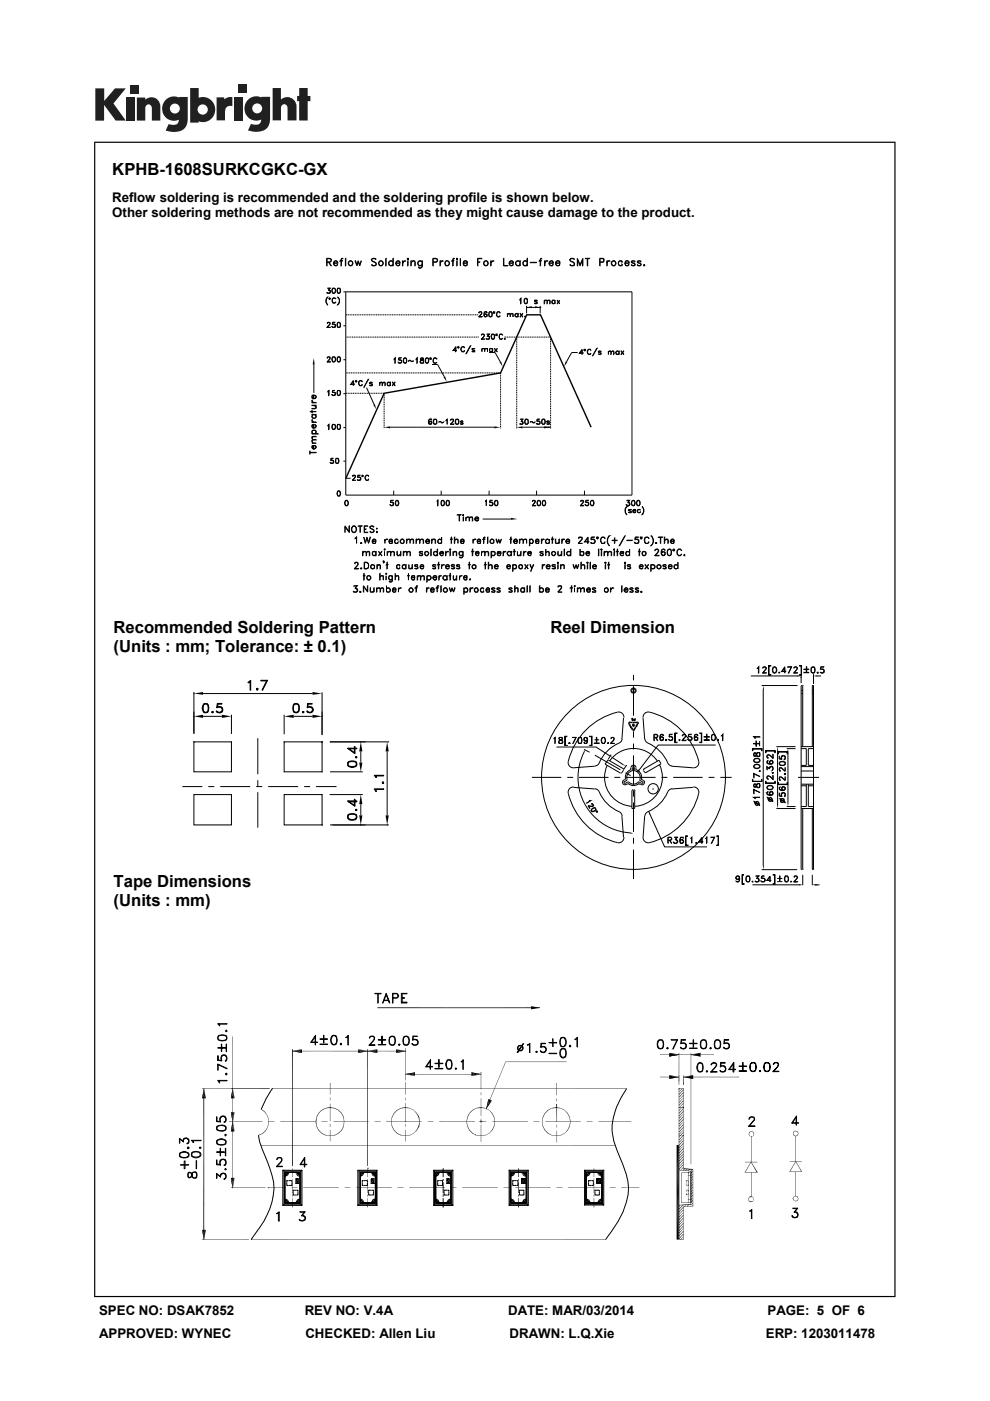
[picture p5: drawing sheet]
<svg xmlns="http://www.w3.org/2000/svg" width="210mm" height="297mm" viewBox="0 0 210 297" stroke-linecap="round" stroke-linejoin="round" font-family="sans-serif">
<defs><g id="words">
<g font-size="3.5">
<text x="23.8" y="37.1">KPHB-1608SURKCGKC-GX</text>
<text x="24.1" y="134.2">Recommended Soldering Pattern</text>
<text x="116.7" y="134.2">Reel Dimension</text>
<text x="24.1" y="138.2">(Units : mm; Tolerance: ± 0.1)</text>
<text x="24.1" y="188">Tape Dimensions</text>
<text x="24.1" y="192.1">(Units : mm)</text>
</g>
<g font-size="2.8">
<text x="23.8" y="42.8">Reflow soldering is recommended and the soldering profile is shown below.</text>
<text x="23.8" y="46">Other soldering methods are not recommended as they might cause damage to the product.</text>
<text x="21" y="278.7">SPEC NO: DSAK7852</text>
<text x="64.6" y="278.7">REV NO: V.4A</text>
<text x="107.8" y="278.7">DATE: MAR/03/2014</text>
<text x="162.8" y="278.7">PAGE: 5 OF 6</text>
<text x="21" y="283.6">APPROVED: WYNEC</text>
<text x="64.8" y="283.6">CHECKED: Allen Liu</text>
<text x="108.1" y="283.6">DRAWN: L.Q.Xie</text>
<text x="162.4" y="283.6">ERP: 1203011478</text>
</g>
</g></defs>
<g fill="#231f20">
<path d="M20.2 18.7h1.9v2.7l2.3-2.7h2.3l-2.6 3.2 2.6 3.7h-2.2l-2.4-3.3v3.3h-1.9z"/>
<path d="M26.7 20.7h1.8v4.9h-1.8z"/>
<path d="M49.6 20.7h1.8v4.9h-1.8z"/>
<path d="M27.6 18h1.8v1.8h-1.8z"/>
<path d="M50.6 17.9h1.8v1.8h-1.8z"/>
<path d="M29 20.7h1.8v.4a1.9 1.9 0 0 1 2.2-.3 1.9 1.9 0 0 1 1 2v2.8h-1.8v-2.7a.7 .7 0 0 0-.7-.8 .7 .7 0 0 0-.7 .8v2.7h-1.8z"/>
<path d="M45.9 20.6h1.7v.5a2.02 2.02 0 0 1 1.7-.5v1.9h-.2a1.12 1.12 0 0 0-1.4 1.3v1.7h-1.8z"/>
<path d="M57.8 18.7h1.8v2.4a1.98 1.98 0 0 1 2.2-.3 1.98 1.98 0 0 1 1.1 2v2.7h-1.9v-2.6a.7 .7 0 0 0-.7-.8 .7 .7 0 0 0-.7 .8v2.6h-1.8z"/>
<path d="M63.5 18.7h1.8v1.6h.5v1.1h-.5v4.1h-1.8v-4.1h-.5v-1.1h.5z"/>
<path d="M40.3 18.7v7.3h1.8v-.3a2.63 2.63 0 0 0 3.5-2.5 2.63 2.63 0 0 0-3.5-2.5v-2zM41.9 23.2a1.1 1.1 0 0 1 2.2 0 1.1 1.1 0 0 1-2.2 0z"/>
<path d="M35.3 21a2.56 2.56 0 0 0-.6 3.3 2.56 2.56 0 0 0 3.2 1.1 1.09 1.09 0 0 1-1.5 1.1l-.6-.2-.7 1.4a5.3 5.3 0 0 0 3.8-.2 2.69 2.69 0 0 0 .9-2.4v-4.5h-1.8v.1l-.8-.2a2.44 2.44 0 0 0-1.9 .5zM36 23a1.06 1.06 0 0 1 2.1 0 1.06 1.06 0 0 1-2.1 0z"/>
<path d="M52.8 21a2.56 2.56 0 0 0-.6 3.3 2.56 2.56 0 0 0 3.2 1 1.09 1.09 0 0 1-1.5 1.1l-.7-.1-.6 1.4a5.3 5.3 0 0 0 3.7-.3 2.69 2.69 0 0 0 1-2.3v-4.6h-1.8v.2l-.9-.3a2.44 2.44 0 0 0-1.8 .6zM53.5 23a1.06 1.06 0 0 1 2.1 0 1.06 1.06 0 0 1-2.1 0z"/>
</g>
<g fill="#000">
<path d="M66.6 75.9l.1 1.4h-.4zM105.9 76.8l.4-.2 .3 1.1zM111.7 65.2l1.1-.3v.4zM113.5 64.9l1.1 .3-1.1 .1zM120 76.6l.3 .2-.6 .9zM79.2 85.8l.3-.1 .3 1.1zM81.5 90.6l1.2-.2v.4zM94.1 80l.3-.2 .4 1.1zM104.8 90.4l1.3 .2-1.3 .2zM109.6 90.6l1.2-.2v.4zM115.4 90.4l1.4 .2-1.4 .2zM108.4 109.8l1.3 .2-1.3 .2z"/>
<path d="M41.1 151.9l2-.4v.7zM41.1 147.1l2-.4v.6zM47.1 151.5l2 .4-2 .3zM60.3 151.9l2-.4v.7zM66.3 151.5l2 .4-2 .3zM66.3 146.7l2 .4-2 .2zM76.5 157.3l.4 2h-.7zM82.1 157.3l.4 2h-.7zM124.1 159l-.1 .6-.3-.1zM161.9 145.3l.1 1h-.2zM164.9 158.3l.1 .6h-.2zM167.1 158.7l.1 .6h-.2z"/>
<path d="M169.1 143.1l.8 .2-.8 .2zM172.5 143.3l.9-.2v.4zM76.2 161.7h.7l-.4 1.9zM76.5 168.5l.4 2h-.7zM76.2 172.9h.7l-.4 2zM81.8 172.9h.7l-.4 2zM129.5 160.3l.5 .3-.1 .2zM132.2 162l.6 .4-.6-.2zM133.7 176.5l.7 .2-.7 .1zM135.5 163.1l.1 .2-.4 .4zM137.6 172l.3 .6-.2 .1zM164.8 170.8h.2l-.1 .6z"/>
<path d="M167 170.4h.2l-.1 .6zM161.8 183.5h.2l-.1 .9zM169.4 187.4l.9 .2-.9 .2zM172.3 187.6l.8-.2v.4zM112.6 213.3l1.9 .4-1.9 .3zM42.9 232.8h.7zM42.9 232.9l.7-.1zM43.2 230.8v1.4l-.3 .6zM43.2 230.8l.4 2-.4-.6zM43.2 232.2l.4 .6h-.7zM43.2 230.8l.4 2zM49 239.7h.7l-.7 .2z"/>
<path d="M49 239.9l.7-.2v.2zM49 232.8h.7zM49 232.9l.7-.1zM49 235.8h.7zM49 235.8l.4 2zM49 235.8l.3 .7v1.3zM49.7 235.8l-.4 2v-1.3zM49 235.8h.7l-.4 .7zM49.3 230.8v1.4l-.3 .6zM49.3 230.8l.4 2-.4-.6zM49.3 232.2l.4 .6h-.7zM49.3 239.1l.4 .7h-.7z"/>
<path d="M49.3 237.9l.4 1.9zM49.3 230.8l.4 2zM55.4 235.2h.1l.6 .6zM55.5 235.2l.7 .5-.1 .1zM56.7 239.1l-.4 .6zM56.8 239.1l-.5 .7v-.1zM56.2 235.7l.4 .7-.5-.6zM56.9 238.2l-.2 .9zM56.2 235.7l.5 .7zM57 238.2l-.3 .9zM56.9 237.3v.9zM56.6 236.4l.3 .9z"/>
<path d="M57 237.3l-.1 .9zM56.7 236.4l.3 .9zM56.9 237.8l1.3-.1zM56.9 237.7h1.3zM63.4 222.9l.6-.3v.6zM64 222.6v.6zM62 222.8l2-.3zM66.9 237.8h.2v1zM67.1 237.8v1zM67.1 238.8l.1-.1 .3 1zM67.1 236.9l-.2 .9zM67.2 238.7l.4 .9-.1 .1z"/>
<path d="M67.2 236.9l-.1 .9h-.2zM67.5 239.7l.1-.1 .6 .7zM67.5 236l.1 .1-.5 .8zM67.6 239.6l.7 .6-.1 .1zM67.6 236.1l-.4 .8h-.1zM68.2 235.3l.1 .1-.8 .6zM67.5 236l.8-.6-.7 .7zM68.2 235.3l.8-.4 .1 .1zM68.2 235.3l.9-.3-.8 .4zM68.2 237.8l1.3-.1zM68.2 237.7h1.3zM69 234.9l1-.2v.2z"/>
<path d="M69 234.9h1zM70 238.3l.1 .7zM70 232.7l.1 .6zM70 234.7l.9 .3-.9-.1zM70 234.7l1 .2zM70.9 235l.1-.1 .8 .5zM71 234.9l.8 .4v.1zM72.9 238.7v.1l-.5 .8zM71.8 235.3l.6 .8-.6-.7zM72.9 238.8l-.4 .9-.1-.1zM71.8 235.3l.7 .7-.1 .1zM72.9 237.8v.9z"/>
<path d="M72.4 236.1l.1-.1 .4 .9zM73 237.8l-.1 1zM72.9 236.9v.9zM72.5 236l.4 .9zM72.9 236.9l.1 .9zM76 222.6l.1 .6zM76 222.6l.7 .3-.7 .3zM78 222.9l2-.3-.6 .3zM78 222.9h1.4l.6 .3zM79.4 222.9l.6-.3v.6zM80 222.6v.6zM78 222.8l2-.3z"/>
<path d="M79.5 237.8l1.2-.1zM79.5 237.7h1.2zM82.9 237.8l.2 1zM83 237.8l.1 1zM83.1 238.8l.1-.1 .3 1zM83.1 236.9l-.2 .9zM83.2 238.7l.4 .9-.1 .1zM83.2 236.9l-.3 .9zM83.5 239.7l.1-.1 .6 .7zM83.5 236l.1 .1-.5 .8zM83.6 239.6l.7 .6-.1 .1zM83.6 236.1l-.4 .8h-.1z"/>
<path d="M84 222.6l.1 .6zM84.2 235.3l.1 .1-.8 .6zM83.5 236l.8-.6-.7 .7zM84 222.6l.7 .3-.7 .3zM84.2 235.3l.8-.4 .1 .1zM84.2 235.3l.9-.3-.8 .4zM85 234.9l1-.2v.2zM85 234.9h1zM86 238.3l.1 .6zM86 232.7l.1 .6zM86 234.7l.9 .3zM86 234.7l.9 .3-.9-.1z"/>
<path d="M87.3 227.7l.7-.3v.7zM86.9 234.9l.9 .5zM87.9 227.4l.1 .7zM88.8 238.7l.1 .1-.6 .8zM87.8 235.3l.5 .8zM88.9 238.8l-.5 .9-.1-.1zM87.8 235.3l.6 .7-.1 .1zM88.9 237.8l-.1 .9zM88.3 236.1l.1-.1 .4 .9zM89 237.8l-.1 1-.1-.1zM88.8 236.9h.1v.9zM88.4 236l.5 .9h-.1z"/>
<path d="M88.9 236.9l.1 .9zM90.7 237.8l1.2-.1zM90.7 237.7h1.2zM98.9 237.8l.2 1zM99 237.8l.1 1zM99.2 238.7l.3 1-.4-.9zM99.1 236.9l-.2 .9zM99.2 238.7l.4 .9-.1 .1zM99.2 236.9l-.3 .9zM99.5 239.7l.1-.1 .6 .7zM99.5 236l.1 .1-.5 .8zM99.6 239.6l.7 .6-.1 .1z"/>
<path d="M99.6 236.1l-.4 .8h-.1zM99.9 227.4l.1 .7zM100 228.1l2-.4zM100.2 235.3l.1 .1-.8 .6zM99.5 236l.8-.6-.7 .7zM100 227.4l2 .3h-1.4zM100 228.1l.6-.4h1.4zM100 227.4l.6 .3-.6 .4zM100.2 235.3l.8-.4zM100.2 235.3l.8-.3-.7 .4zM101.6 237.8h.8zM101.6 237.9l.8-.1z"/>
<path d="M101 234.9l1-.2v.2zM101 234.9h1zM102 237.5l.1 .7zM102 237.2l.1 .7zM102 231.6l.1 .6zM102 234.7l.9 .3zM102 234.7l.9 .3-.9-.1zM101.9 237.8l1.3-.1zM101.9 237.7h1.3zM103.6 233.1l.7 .2zM103.6 233l-.5 2.1zM103.6 233l-.4 2.1z"/>
<path d="M103.6 233l.1 .8-.5 1.3zM103.7 233.8l.6-.4-1.1 1.7zM103.6 233l.7 .4-.6 .4zM102.9 234.9l.9 .5zM104.2 233.3l-1 1.8-.1-.1zM104.2 233.3l.1 .1-1.1 1.7zM104.8 238.7l.1 .1-.6 .8zM103.8 235.3l.5 .8zM104.9 238.8l-.5 .9-.1-.1zM103.8 235.3l.6 .7-.1 .1zM104.9 237.8l-.1 .9zM104.3 236.1l.1-.1 .4 .9z"/>
<path d="M105 237.8l-.1 1zM104.4 236l.5 .9h-.1zM104.9 236.9v.9zM104.9 236.9l.1 .9zM107.2 225.1l-3.4 8.1zM107.2 225.1l-3.3 8.1zM113.2 237.8l1.2-.1zM113.2 237.7h1.2zM114.9 237.8l.2 1zM115 237.8l.1 1zM115.2 238.7l.3 1-.4-.9zM115.1 236.9l-.2 .9z"/>
<path d="M115.2 238.7l.4 .9-.1 .1zM115.2 236.9l-.3 .9zM115.5 239.7l.1-.1 .6 .7zM115.5 236l.1 .1-.5 .8zM115.6 239.6l.7 .6-.1 .1zM115.6 236.1l-.4 .8h-.1zM116.2 235.3l.1 .1-.8 .6zM115.5 236l.8-.6-.7 .7zM116.2 235.3l.8-.4zM116.2 235.3l.8-.3-.7 .4zM117 234.9l1-.2v.2zM117 234.9h1z"/>
<path d="M118 232.9l.1 .6zM118.1 238.5v.6zM118 234.7l.9 .3zM118 234.7l.9 .3-.9-.1zM118.9 234.9l.9 .5zM120.8 238.7l.1 .1-.6 .8zM119.8 235.3l.5 .8zM120.9 238.8l-.5 .9-.1-.1zM119.8 235.3l.6 .7-.1 .1zM120.9 237.8l-.1 .9zM120.3 236.1l.1-.1 .4 .9zM121 237.8l-.1 1z"/>
<path d="M120.4 236l.5 .9h-.1zM120.9 236.9v.9zM120.9 236.9l.1 .9zM124.4 237.8l1.3-.1zM124.4 237.7h1.3zM140 228.4l1.9-.1zM140 228.3h1.9zM140 223.7l1.9-.1zM140 223.6h1.9zM141.9 223.3l.1 .7zM141.9 228.1l.1 .6zM141.9 223.3l2.1 .4-2.1 .3z"/>
<path d="M141.9 228.1l2.1 .3-2.1 .3zM142 224l2-.4zM142 228.7l2-.4zM144 230.8h1zM144 234.7h.4l-.4 .2zM144 234.9l.4-.2v.2zM144.9 239l-.8 1.1-.1-.1zM144.9 238.4l-.8 1.1-.1-.1zM144.9 237.9l-.8 1-.1-.1zM144.9 237.3l-.8 1.1-.1-.1zM144.9 236.7l-.8 1.1-.1-.1zM144.9 236.2l-.8 1-.1-.1z"/>
<path d="M144.9 235.6l-.8 1.1-.1-.1zM144.9 235l-.8 1.1-.1-.1zM144.6 234.8l-.5 .7-.1-.1zM144.1 234.8l-.1 .1zM144.9 233.3l-.8 1.1-.1-.1zM144.9 232.8l-.8 1-.1-.1zM144.9 232.2l-.9 1zM144.9 231.6l-.8 1.1-.1-.1zM144.9 231l-.8 1.1-.1-.1zM144.6 230.8l-.6 .7zM144.1 230.8v.2zM144.9 238.4l.1 .1-.9 1z"/>
<path d="M144.9 237.9l-.8 1zM144.9 237.3l.1 .1-.9 1zM144.9 236.7l.1 .1-.9 1zM144.9 236.2l-.8 1zM144.9 235.6l.1 .1-.9 1zM144.9 235l.1 .1-.9 1zM144.6 234.8l-.5 .7zM144.9 233.9l-.8 .9zM144.9 233.3l.1 .1-.9 1zM144.9 232.8l-.8 1zM144.9 232.2l.1 .1-.9 .9zM144.9 231.6l.1 .1-.9 1z"/>
<path d="M144.9 231l.1 .1-.9 1zM144.6 230.8h.1l-.6 .7zM144.9 233.9l.1 .1-.9 .8zM144.6 234.7h.4l-.4 .2zM144.6 234.9l.4-.2v.2zM144.9 234.5l-.3 .3zM146.9 228.1l.1 .6zM145 228.3l1.9-.3zM145 228.4l2-.3v.6zM148.5 223.3l.1 .7zM146.6 223.6l1.9-.4zM146.6 223.7l1.9-.4v.7z"/>
<path d="M159 240v.1l-.2 .3zM159 240l.4-.2zM159 240l.4-.1zM159.4 239.8l.4 .2-.1 .1zM168.4 239.9v.1l-.2 .3zM168.4 240l-.2 .3zM168.4 239.9l.4-.2zM168.4 239.9l.4-.1zM168.8 239.7l.3 .3zM168.8 239.7l.4 .2-.1 .1zM49 249.7h.7l-.7 .2zM49 249.9l.7-.2v.2z"/>
<path d="M49 249.8h.7l-.4 .7zM54.7 240.7l1-.3zM55.6 240.3l.7-.6v.1zM55.6 240.3l.7-.5-.6 .6zM60.4 254l.7 .4-.7 .7zM60.4 248.5l.7 .7-.7 .4zM60.4 255.1l.7-.7 .3 .7zM60.4 248.5h1l-.3 .7zM62 247.7l.1 1.9zM62 250l.1 .3zM62 253.3l.1 .4zM62 254l.1 1.9z"/>
<path d="M62.6 249.9l.1 1zM62.7 255l.9 .1zM62.7 254.9l.9 .2zM62.7 249.9h.8zM62.7 248.7l.9 .9-.6-.3zM62.7 248.6l.9 1zM62.7 248.5l.9 1.1zM63 254.3l.6 .8-.9-.2zM61.8 251.8h1.3zM63.4 249.9l.1 1zM62.7 249.9h.7l-.7 1zM63.4 249.9v1h-.7z"/>
<path d="M63 254.3l.6-.3v1.1zM62.7 248.5h.9v1.1zM68.3 240.2l.7 .6-.8-.5zM68.3 240.2l.8 .5-.1 .1zM69 240.8h1zM69.1 240.7l.9 .1zM70 240.8h1zM70.9 240.7l.9-.5v.1zM70.9 240.7l.9-.4-.8 .5zM71.8 240.2l.6-.6 .1 .1zM71.8 240.2l.7-.5-.7 .6zM73.1 251.8h1.2z"/>
<path d="M75.9 248.1l.3 .2v.1zM76 248l.2 .3-.3-.2zM76.4 254l.6 .4-.6 .7zM76.4 248.5l.6 .7-.6 .4zM77 254.4l.3 .7h-.9zM76.4 248.5h.9l-.3 .7zM77.9 247.7l.1 1.9zM77.9 250l.1 .3zM77.9 253.3l.1 .4zM77.9 254l.1 1.9zM78.6 255l1 .1zM78.6 249.9l.1 1z"/>
<path d="M78.6 248.6l1 1zM78.6 248.5l1 1.1zM78.7 249.9h.8zM78.7 248.7l.9 .9-.6-.3zM79 254.3l.6 .8-.9-.2zM79.4 249.9l.1 1zM78.7 249.9h.7l-.7 1zM79.4 249.9v1h-.7zM79 254.3l.6-.3v1.1zM78.6 248.5h1v1.1zM84.3 240.2l.7 .6-.8-.5zM84.3 240.2l.8 .5-.1 .1z"/>
<path d="M85.1 240.7l.9 .1h-1zM85.1 240.7l.9 .1zM84.3 251.8h1.3zM86 240.8h.9zM86 240.8l.9-.1zM86.9 240.7l.9-.4zM86.9 240.7l.9-.5zM87.8 240.2l.6-.5zM88.3 239.6l.1 .1-.6 .5zM92.4 254l.6 .4-.6 .7zM92.4 248.5l.6 .7-.6 .4zM93 254.4l.3 .7h-.9z"/>
<path d="M92.4 248.5h.9l-.3 .7zM93.9 247.7l.1 1.9zM93.9 250l.1 .3zM93.9 253.3l.1 .4zM93.9 254l.1 1.9zM94.6 255l1 .1zM94.6 249.9l.1 1zM94.6 248.6l1 1zM94.6 248.5l1 1.1zM94.7 249.9h.8zM94.7 248.7l.9 .9-.6-.3zM95 254.3l.6 .8-.9-.2z"/>
<path d="M95.4 249.9l.1 1zM94.7 249.9h.7l-.7 1zM95.4 249.9v1h-.7zM95 254.3l.6-.3v1.1zM94.6 248.5h1v1.1zM95.5 251.8h1.3zM100.3 240.2l.7 .6-.8-.5zM100.3 240.2l.7 .6zM101 240.7l1 .1zM102 240.8h.9zM102 240.8l.9-.1zM102.9 240.7l.9-.4z"/>
<path d="M102.9 240.7l.9-.5zM103.8 240.2l.6-.5zM104.3 239.6l.1 .1-.6 .5zM106.8 251.8h1.3zM108.3 254l.7 .4-.7 .7zM108.3 248.5l.7 .7-.7 .4zM108.3 255.1l.7-.7 .3 .7zM108.3 248.5h1l-.3 .7zM109.9 247.7l.1 1.9zM109.9 250l.1 .3zM109.9 253.3l.1 .4zM109.9 254l.1 1.9z"/>
<path d="M110.6 255l1 .1zM110.6 248.7l1 .9-.6-.3zM110.6 248.6l1 1zM110.6 248.5l1 1.1zM111 254.3l.6 .8-.9-.2zM111.4 250.8l.1 .1zM110.6 249.9h.8l-.8 1zM111.4 249.9v1h-.8zM111 254.3l.6-.3v1.1zM110.6 248.5h1v1.1zM116.2 240.3l.1-.1 .7 .6zM116.3 240.2l.7 .6z"/>
<path d="M117 240.7l1 .1zM118 240.8h.9zM118 240.8l.9-.1zM118.9 240.7l.9-.4zM118.9 240.7l.9-.5zM118.1 251.8h1.2zM119.8 240.2l.6-.5zM120.3 239.6l.1 .1-.6 .5zM124.3 254l.7 .4-.7 .7zM124.3 248.5l.7 .7-.7 .4zM124.3 255.1l.7-.7 .3 .7zM124.3 248.5h1l-.3 .7z"/>
<path d="M125.9 247.7l.1 1.9zM125.9 249.9l.1 .4zM125.9 253.3l.1 .4zM125.9 254l.1 1.9zM126.6 255l1 .1zM126.6 248.7l1 .9-.6-.4zM126.6 248.6l1 1zM126.6 248.5l1 1.1zM127 254.3l.6 .8-.9-.2zM127.4 250.8l.1 .1zM126.6 249.9h.8l-.8 1zM127.4 249.9v1h-.8z"/>
<path d="M127 254.3l.6-.3v1.1zM126.6 248.5h1v1.1zM129.3 251.8h1.3zM143.5 242.8h.5zM143.5 242.9l.5-.1zM144 240.8h.4zM144.9 258.8l-.8 1-.1-.1zM144.9 258.2l-.8 1.1-.1-.1zM144.9 257.6l-.8 1.1-.1-.1zM144 258l.9-.9-.8 1zM144.9 256.5l-.9 1zM144.9 255.9l-.8 1.1-.1-.1z"/>
<path d="M144.9 255.4l-.8 1-.1-.1zM144.2 255.5l-.2 .3zM144.9 246.8l-.8 1.1h-.1zM144.9 246.3l-.9 1.1zM144.9 245.7l-.8 1.1h-.1zM144.9 245.2l-.8 1.1-.1-.1zM144.9 244.6l-.8 1.1-.1-.1zM144.9 244.1l-.8 1.1-.1-.1zM144.9 243.5l-.8 1.1-.1-.1zM144.9 243l-.8 1-.1-.1zM144.9 242.4l-.8 1.1-.1-.1zM144.9 241.8l-.8 1.1-.1-.1z"/>
<path d="M144.9 241.3l-.8 1-.1-.1zM144.8 240.8l-.7 1-.1-.1zM144.2 240.8l-.1 .4-.1-.1zM144.9 239.6l-.8 1-.1-.1zM144.9 258.8l-.8 1zM144.9 258.2l.1 .1-.9 1zM144.9 257.6l.1 .1-.9 1zM144.9 257.1l-.8 1zM144.9 256.5l.1 .1-.9 .9zM144.9 255.9l.1 .1-.9 1zM144.9 255.4l.1 .1-.9 .9zM144.2 255.5l.1 .1-.2 .2z"/>
<path d="M144.9 246.8l.1 .1-.9 1zM144.9 246.3l.1 .1-.9 1zM144.9 245.7l.1 .1-.9 1zM144.9 245.2h.1l-.9 1.1zM144.9 244.6l.1 .1-.9 1zM144.9 244.1h.1l-.9 1.1zM144.9 243.5h.1l-.9 1.1zM144.9 243l-.8 1zM144.9 242.4h.1l-.9 1.1zM144.9 241.8l.1 .1-.9 1zM144.9 241.3l-.8 1zM144.8 240.8h.1l-.8 1z"/>
<path d="M144.2 240.8h.1l-.2 .4zM144.9 239.6l-.8 1zM144.9 239l.1 .1-.9 1zM144.9 240.1l-.6 .7h-.1zM144.9 247.4l-.6 .7zM144.9 240.1l.1 .1-.7 .6zM144.9 247.4l.1 .1-.6 .6zM144.6 240.8h.4zM145.2 247.8l-.3 .4-.1-.1zM144.9 240.7v.1zM145.2 247.8v.1l-.3 .3zM145 255.8l1.9-.1z"/>
<path d="M145.5 255.4l-.3 .5-.1-.1zM145.5 255.4l-.3 .5zM145.7 247.8l-.3 .5-.1-.1zM145.7 247.8l-.3 .5zM145.5 252.4l.1 .3zM145.5 252.9l.1 .4zM145.5 250.9l.1 .4zM145.5 250.3l.1 .4zM145.6 253.3h.3zM145.6 253.4l.3-.1zM145.6 250.2h.3zM145.6 250.3l.3-.1z"/>
<path d="M146.1 255.3l-.4 .5v-.1zM146.1 255.3l.1 .1-.5 .4zM145.8 248.2l.5-.3-.4 .4zM146.3 247.9l-.4 .4zM145.6 252.4l.3-.1zM145.6 252.3h.3zM145.9 252.9l.1 .4zM145.9 252.4l.1 .3zM145.6 251.3h.3zM145.9 250.3l.1 .4zM145.9 250.9l.1 .4zM146.9 255.1h.1l-.7 .6z"/>
<path d="M146.8 247.9l-.4 .5zM146.9 254.5l-.3 .5-.1-.1zM146.5 254.3l.4-.3-.3 .4zM146.9 253.4l-.4 .4zM146.9 252.8l-.3 .5-.1-.1zM146.5 252.6l.4-.3-.3 .4zM146.9 251.7l-.4 .4zM146.9 251.1l-.3 .5-.1-.1zM146.5 250.9l.4-.3-.3 .4zM146.9 250l-.4 .4zM146.9 249.4l-.3 .5-.1-.1zM146.5 249.2l.4-.3-.3 .4z"/>
<path d="M146.9 248.3l-.4 .4zM146.9 254.5l.1 .1-.4 .4zM146.9 254l-.3 .4zM146.9 253.4l.1 .1-.4 .3zM146.9 252.8l.1 .1-.4 .4zM146.9 252.3l-.3 .4zM146.9 251.7l.1 .1-.4 .3zM146.9 251.1l.1 .1-.4 .4zM146.9 250.6l-.3 .4zM146.9 250l.1 .1-.4 .3zM146.9 249.4l.1 .1-.4 .4zM146.9 248.9l-.3 .4z"/>
<path d="M146.9 248.3l.1 .1-.4 .3zM145.9 254.4l.7-.1zM145.9 254.3h.7zM145.9 249.3l.7-.1zM145.9 249.2h.7zM159.3 246.3l-1.4 2.3zM159.3 246.3l-1.2 2.2zM158.7 254.3l.2 .4zM158.8 254.3l.1 .4zM158.8 240.4l.2 .4zM158.9 253.8l.1 .1-.3 .4zM158.9 254.7l.1-.1 .3 .3z"/>
<path d="M158.9 240.4l.1 .4zM159 253.9l-.3 .4zM159 254.6l.3 .1v.2zM159 240.8l.4 .2zM159 240.1l-.2 .3zM158.9 253.8l.4-.2v.2zM158.9 253.8h.4zM159.3 254.7h.4l-.4 .2zM159.3 254.7l.4-.1zM159.3 246.3l1.4 2.3zM159.3 246.4l1.4 2.2-.2-.1zM159.4 240.9l.4-.1z"/>
<path d="M159.9 254.3l-.2 .4zM159.8 254.3l-.1 .3zM159.3 253.6l.4 .3zM159.3 253.6l.4 .3-.4-.1zM159.9 240.4l-.2 .4zM159.4 239.8l.3 .3zM159.7 253.8l.1 .5zM160 240.4l-.3 .4zM159.7 253.8l.2 .5zM159.8 240l.1 .4zM159.8 240l.2 .4zM168.8 246.2l-1.4 2.3z"/>
<path d="M168.8 246.2l-1.2 2.2zM168.1 254.1h.2l.1 .5zM168.2 240.3l.2 .5zM168.3 254.1l.1 .5zM168.3 240.3l.1 .5zM168.4 253.7l-.3 .4zM168.4 253.8l-.1 .3h-.2zM168.4 254.5l.4 .2zM168.4 240.8v-.1l.4 .2zM168.4 240.7l.4 .2zM168.4 253.7l.4-.2zM168.4 253.7l.4-.1z"/>
<path d="M168.8 254.6h.4zM168.8 240.8h.4zM168.8 246.2l1.3 2.3zM168.8 246.3l1.3 2.2zM169.3 254.1l-.2 .4zM168.8 253.5l.3 .3zM169.3 240.3l-.2 .4zM169.4 254.1l-.2 .5-.1-.1zM168.8 253.5l.4 .2-.1 .1zM169.4 240.3l-.2 .5-.1-.1zM169.2 253.7l.1 .4zM169.2 239.9l.1 .4z"/>
<path d="M169.2 253.7l.2 .4zM169.2 239.9l.2 .4zM42.9 260.7h.7zM42.9 260.8l.7-.1zM42.9 260.8l.4 2zM42.9 260.8l.3 .7v1.3zM43.6 260.8l-.4 2v-1.3zM42.9 260.8h.7l-.4 .7zM144 262.8h1zM144.9 261.6l-.8 1.1-.1-.1zM144.9 261l-.8 1.1-.1-.1zM144.9 260.5l-.8 1-.1-.1z"/>
<path d="M144.9 259.9l-.8 1.1-.1-.1zM144.9 259.3l-.8 1.1-.1-.1zM143.5 262.8h.5zM144.9 261.6l.1 .1-.9 1zM144.9 261l.1 .1-.9 1zM144.9 260.5l-.8 1zM144.9 259.9l.1 .1-.9 1zM144.9 259.3l.1 .1-.9 1zM144.9 262.2l-.5 .6h-.1zM144.9 262.2l-.5 .6zM144.9 262.7l.1 .1z"/>
<path d="M20 30v245h169.9v-245zM20.2 30.3h169.5v244.5h-169.5z"/>
</g>
<g fill="none" stroke="#000" stroke-width=".21">
<path d="M69.4 55.5l.7-.1 .1-.4-.8-.2-.1 1.6v-1.6h.6l.4 .2a.46 .46 0 0 1-.4 .6h-.5M69.7 55.6l.6 .8-.5-.8M70.9 55.5l.1-.1a.36 .36 0 0 1 .4 0 .36 .36 0 0 1 .2 .4h-.8zM71 55.4l.3-.1 .3 .3v.2h-.8l.2 .4a.36 .36 0 0 0 .6-.2v.1a.53 .53 0 0 1-.8 .1 .53 .53 0 0 1 .2-.8zM72.1 55.3l.6 .1zM72.5 54.8l-.2 1.6v-1.4l.4-.2-.3 .1M73.3 54.8v1.6zM75.3 55.3l.4 .8 .3-.8 .3 .8 .3-.8-.3 1.1-.3-.9-.3 .9zM78.8 55a.6 .6 0 0 1 1 0l-.4-.2-.6 .2 .2 .4 .8 .4v.3a.6 .6 0 0 1-1 0l.3 .2 .7-.2v-.2l-.8-.5zM81.8 54.8l.1 1.6zM83.3 54.8l.1 1.6zM84.1 55.5l.1-.1a.36 .36 0 0 1 .4 0 .36 .36 0 0 1 .2 .4h-.8z"/>
<path d="M84.2 55.4l.3-.1 .4 .3v.2h-.9l.2 .4a.36 .36 0 0 0 .6-.2l.1 .1a.53 .53 0 0 1-.9 .1 .53 .53 0 0 1 .2-.8zM85.4 55.3v1.1zM85.5 55.5l.5-.2-.6 .5zM86.4 54.8h.1l.1 .1-.1 .1zM86.5 55.3v1.1zM86.5 54.8v.1zM87.1 55.3l.1 1.1zM87.6 55.3l.4 .1 .1 1-.2-1h-.3l-.4 .2zM89.5 55.3v1.3a.47 .47 0 0 1-.4 .3 .47 .47 0 0 1-.4-.3l.3 .2 .4-.1zM91.9 55.5l.7-.1 .1-.4-.2-.2h-.6l-.1 1.6v-1.6h.7l.3 .2-.2 .5-.7 .1M93.3 55.3l.1 1.1zM93.7 55.3l.3 .1h-.3l-.3 .4z"/>
<path d="M95.8 55.3l.5 .1zM96.1 54.8l-.1 1.6v-1.4l.4-.2-.3 .1M96.9 54.8h.1v.2zM96.9 55.3l.1 1.1zM96.9 54.8l.1 .1zM97.6 54.8v1.6M98.4 55.4h.4l.3 .4h-.8zM98.4 55.4l.4-.1 .4 .3v.2h-.9l.1 .4 .4 .1 .3-.3 .1 .1a.55 .55 0 0 1-.9 .1 .55 .55 0 0 1 .1-.8zM101.3 54.8h.9h-.8v1.6zM101.4 55.5l.4 .1h-.4M104.1 55.3l.1 1.1zM104.2 55.5l.6-.2-.6 .5z"/>
<path d="M106.8 54.8l.1 1.5 .8 .1h-.9zM108.1 55.5l.1-.1a.36 .36 0 0 1 .4 0 .36 .36 0 0 1 .2 .4h-.7zM108.2 55.4l.4-.1 .3 .3v.2h-.8l.1 .4a.36 .36 0 0 0 .6-.2l.1 .1a.53 .53 0 0 1-.8 .1 .53 .53 0 0 1 .1-.8zM109.4 55.5l.3-.2h.3l.3 .2-.3-.1a.48 .48 0 0 0-.6 .4 .48 .48 0 0 0 .6 .5l.3-.2-.3 .3a.56 .56 0 0 1-.6-.3 .56 .56 0 0 1 0-.6zM110.3 55.3v1.1zM111.1 55.4l.2-.1 .5 .2-.3-.1a.48 .48 0 0 0-.6 .4 .48 .48 0 0 0 .6 .5l.3-.2-.5 .3a.62 .62 0 0 1-.2-1zM111.8 54.8l.1 1.6zM112.5 55.6l1.3 .1zM114.3 55.3l.5 .1zM114.7 54.8l-.1 1.6v-1.4l.3-.2-.2 .1M115.5 55.3l.1 1.1zM115.8 55.4h.4a.46 .46 0 0 0-.6 .4z"/>
<path d="M116.6 55.5l.5-.1 .2 .4h-.8zM116.7 55.4l.2-.1a.44 .44 0 0 1 .5 .5l-.9 .1a.46 .46 0 0 0 .6 .4l.2-.3 .1 .1-.3 .3a.56 .56 0 0 1-.6-.4 .56 .56 0 0 1 .2-.6zM117.9 55.8v.1a.47 .47 0 0 0 .3 .4 .47 .47 0 0 0 .4-.1l.1-.2-.1 .3a.52 .52 0 0 1-.7-.2zM118 55.5l.5-.1 .2 .4h-.8zM118 55.4h.6l.1 .4h-.8zM120.8 55a.6 .6 0 0 1 1.1 0l-.4-.2-.6 .2 .2 .4 .6 .2 .2 .5a.6 .6 0 0 1-1.1 0l.4 .2 .6-.1v-.4l-.7-.4zM122.4 54.8l.6 1.3 .6-1.3v1.6l-.1-1.3-.5 1.3-.5-1.3-.1 1.3zM124.1 54.8h1zM124.6 54.8v1.6v-1.6M127.3 55.5l.7-.1v-.5l-.7-.1-.1 1.6v-1.6h.8v.7l-.7 .1M128.7 55.3l.1 1.1zM129 55.4h.4a.46 .46 0 0 0-.6 .4z"/>
<path d="M131.3 55.4l.2-.1 .4 .1v.2v-.2a.48 .48 0 0 0-.6 .1 .48 .48 0 0 0 0 .6 .48 .48 0 0 0 .6 .1v-.2v.3l-.4 .1a.62 .62 0 0 1-.2-1zM132.7 55.4h.4l.3 .4h-.8zM132.7 55.4l.4-.1 .4 .3v.2h-.9l.1 .4 .4 .1 .3-.3 .1 .1a.55 .55 0 0 1-.9 .1 .55 .55 0 0 1 .1-.8zM134 56.2h.6M134 55.4h.6M134 55.6l.7 .4-.1 .3h-.6l-.1-.2 .1 .2M134 55.4v.3M134.6 55.9v.4M134.6 55.4l.1 .1a.47 .47 0 0 0-.4-.2 .47 .47 0 0 0-.4 .2l.1 .2 .6 .3M135.2 56.2h.7M135.2 55.4h.7M135.2 55.6l.6 .2 .2 .3a.46 .46 0 0 1-.4 .3 .46 .46 0 0 1-.5-.3l.2 .2"/>
<path d="M135.3 55.4v.3M135.8 55.9v.4M135.8 55.4l.2 .1a.46 .46 0 0 0-.4-.3 .46 .46 0 0 0-.5 .3l.1 .2 .7 .3M136.6 56.1l.2 .1-.1 .2zM136.6 56.2l.1 .1zM66.6 77.3v6M69.4 62l.1 .1M69.4 76.7l.7 .1h-.7M69.4 63.1l.1-.1-.3 .4v.8l.2 .5a1.3 1.3 0 0 1 0-1.6zM69.4 68.4l.4-.1 .2 .3-.6 .8h.7h-.7l.6-.7v-.3h-.5l-.1 .2zM69.5 75.7h.5v.3l-.6 .8 .6-.7v-.3l-.2-.1-.4 .2zM69.7 61.5h.3a.38 .38 0 0 1-.1 .6 .38 .38 0 0 1-.5-.1v.1h.6v-.1"/>
<path d="M69.7 61.5l.3-.4h-.6h.6l-.4 .4 .4 .3M69.8 61.5l.2 .3-.2 .3M69.8 63.2h.2v.2l-.1 .1zM69.8 63.3h.2zM70.5 69.3l.1 .1M70.5 63.4l.3-.3 .4 .3-.1-.2h-.5a.69 .69 0 0 0 0 1h.4l.2-.2-.1 .2h-.5l-.1-.2zM70.5 61.2h.5M70.5 61.1h.5l.1 .2v.7l-.1 .1a.56 .56 0 0 1-.6-.3 .56 .56 0 0 1 .1-.7zM70.5 75.8h.5M70.5 75.7h.5l.1 .1v.7l-.1 .2a.56 .56 0 0 1-.6-.3 .56 .56 0 0 1 .1-.7zM70.6 61.1l-.1 .4 .1 .6M70.6 75.7l-.1 .4 .1 .6"/>
<path d="M70.9 68.7a.35 .35 0 0 1 .3 .4 .35 .35 0 0 1-.3 .3M71 61.1l.1 .4v.5l-.1 .1h-.5M71 75.7l.1 .4v.4l-.1 .2h-.5M71.1 69l-.3-.3-.3 .1v-.5h.6l-.6 .1v.3l.6 .1v.5l-.6 .1-.1-.2 .4 .2 .3-.2M71.6 63l.4 .4v.8l-.4 .5a1.05 1.05 0 0 0 0-1.7zM71.6 69.3h.5M71.6 62.1h.5M71.6 68.4a.56 .56 0 0 1 .7 .3 .56 .56 0 0 1-.2 .7h-.5v-.2l-.1-.4zM71.6 61.1a.57 .57 0 0 1 .7 .4 .57 .57 0 0 1-.4 .7l-.3-.1-.1-.4zM71.6 61.2h.5M71.6 68.4h.5M71.6 76.7h.5"/>
<path d="M71.6 75.7a.57 .57 0 0 1 .7 .4 .57 .57 0 0 1-.4 .7l-.3-.1-.1-.4zM71.6 75.8h.5M71.7 68.4l-.1 .2v.6l.1 .2M71.7 61.1l-.1 .2v.7l.1 .1M71.7 75.7l-.1 .1v.7l.1 .2M72 68.4l.2 .2v.6l-.2 .2M72 61.1l.2 .2v.7l-.2 .1M72 75.7l.2 .1v.7l-.2 .2M72.8 76.3h.5M72.8 69.1h.5M73.3 61.9v43.1h60.7v-43.1h-61.2M83.6 76.1l.2-.3v1.2v-1z"/>
<path d="M84.5 76.9h.2M84.9 76.4l.3 .2-.3 .3M85.2 76.5l-.2-.1h-.5l.1-.6h.5l-.5 .1v.5l.3-.1 .3 .1v.5l-.3 .1-.4-.1-.1-.1 .2 .1h.4l.2-.1M85.7 76.9h.4M85.7 75.9a.57 .57 0 0 1 .7 .5 .57 .57 0 0 1-.4 .6l-.3-.1-.2-.4zM85.7 76h.4M85.8 75.9l-.2 .2v.7l.2 .1M86 75.9l.2 .2v.7l-.2 .1M86.7 76.4h.3l.2 .2h.4v-.2v.2l-.2 .1-.3-.3-.5 .2zM88.2 76.1l.3-.3v1.2l-.1-1zM89.2 76l.1 .4 .6 .2-.1 .3h-.5l-.1-.3 .1-.2h.4l.2-.4-.3-.2zM89.2 76.9h.1"/>
<path d="M89.3 75.9v.4l.6 .2v.4a.39 .39 0 0 1-.6 .1 .39 .39 0 0 1 0-.6l.5-.2-.1-.3M89.3 76h.5M89.9 76.9h-.2M90.4 75.9a.57 .57 0 0 1 .6 .5 .57 .57 0 0 1-.4 .6l-.2-.1-.2-.4zM90.4 76h.4M90.4 76.9h.4M90.4 75.9l-.1 .2v.7l.1 .1M90.7 75.9l.2 .2v.7l-.2 .1M91.1 76l.2-.2 .2 .1v.3h-.3zM91.2 75.9l.3 .1-.2 .2zM91.6 77.3h1.2l1.5 2.6M92.1 75.8h.3l.2 .4-.2-.3h-.3a.7 .7 0 0 0 0 1h.5l-.5 .1-.2-.2v-.6z"/>
<path d="M96.7 73.5l-.1 1.1v-1l-.5 .7h.8h-.8zM97 73.6l.2-.1 .2 .1-.2 .2zM97.1 73.6h.2v.1h-.2zM97.8 73.7l.3-.2h.2l.3 .2-.2-.1h-.4a.7 .7 0 0 0 .1 1h.2l.3-.3-.2 .3h-.4l-.3-.4zM99.8 73.3l-1 1.7zM100.2 74.1l.5 .2v.3h-.5l-.1-.2 .1 .2M100.2 73.9v.3M100.2 74.5h.5M100.2 74h.5M100.6 73.9l.1 .1M100.6 74.3v.3M100.7 74h-.6l.6 .3"/>
<path d="M101.5 67.1l.8 .1h-.8M101.7 66.1h.4l.1 .3-.7 .8 .6-.7v-.3l-.1-.1-.5 .3zM102.1 71.9l.7 .1h-.8l.7-.9-.2-.3h-.2l-.2 .3v-.2l.5-.1 .1 .5-.6 .7M102.2 74.1l.2-.2h.4v.7v-.5l-.2-.2zM102.2 73.9v.7M102.7 66.8l.1-.2h.3l.2 .2M102.7 67l.1 .1h.3l.2-.1M102.8 66.2h.4M102.8 74.1l.2-.2h.4v.7v-.5l-.2-.2zM102.9 66.6l-.2 .3M102.9 66.1l-.2 .2v.7l.2 .1M103.1 66.6l.2 .3-.2 .2"/>
<path d="M103.1 66.1l.2 .2-.1-.2h-.4l-.1 .2a.64 .64 0 0 0 .1 .8l.2 .1 .3-.2v-.3l-.3-.2-.3 .2M103.1 71.8l.2 .1M103.6 71.3l.2 .2-.2 .4M103.7 74.7h1.3l1.1 2M103.8 66.1h.3a.59 .59 0 0 1 .3 .6 .59 .59 0 0 1-.4 .5l-.3-.2-.1-.3zM103.8 66.2h.4M103.8 67.1h.4M103.8 71.5l-.4-.2 .4-.5h-.6h.5l-.3 .5h.3l.1 .5-.2 .2-.5-.1v-.2l.1 .2h.5l.1-.2M103.8 74h.6l-.3-.1-.3 .3 .3 .4 .3-.2-.1 .2h-.3l-.2-.2zM103.9 66.1l-.2 .2v.7l.2 .1M104.2 66.1l.1 .2v.7l-.1 .1M104.3 70.8a.57 .57 0 0 1 .7 .5 .57 .57 0 0 1-.4 .7l-.3-.1-.1-.5z"/>
<path d="M104.3 70.9h.5M104.4 70.8l-.2 .5 .2 .6M104.4 73.9l.1 .7zM104.7 66.1h.2v.3h-.1l-.2-.1zM104.7 66.2l.1-.1 .1 .2-.2 .1zM104.8 70.8v.9v.2h-.5M104.8 73.9l.7 .7zM105.2 70.8h.2v.3h-.2zM105.2 71l.1-.2 .1 .2zM105.4 73.9l-.6 .7zM105.5 66.1h.4l.2 .3-.2-.3h-.3a.7 .7 0 0 0-.1 1h.4l.2-.1-.2 .2h-.3l-.3-.2v-.6zM106 70.8h.4l.2 .2-.2-.2-.4 .1v1h.4l.2-.2a.39 .39 0 0 1-.4 .2 .39 .39 0 0 1-.3-.4z"/>
<path d="M107 71.8l.2 .1-.2 .1zM107 71.9h.1M107.6 66.7l.5-.3 .1 .8v-.5l-.1-.2zM107.6 66.4v.8M108.2 66.7l.4-.3 .2 .1v.7v-.5l-.2-.2zM109.2 66.6l.3-.2 .3 .2a.34 .34 0 0 0-.5 0 .34 .34 0 0 0 .1 .5l.4-.1-.1 .2-.5-.2zM109.8 66.4l.1 .8zM110.3 63.5l.2-.3v1.2l-.1-1zM110.3 66.4l.6 .8zM110.8 66.4l-.5 .8zM111.2 63.5l.2-.3 .4 .1v1l-.4 .1-.2-.2zM111.3 67.1l.1-.1v.2z"/>
<path d="M111.4 63.4h.4M111.4 63.3l-.2 .4 .2 .6M111.4 64.2h.4M111.4 67.1h.1M111.7 63.3l.2 .4-.2 .6M111.7 65.2h2.9M111.7 64.8v1.6M113.4 64.2l.1 .1M113.4 63.8l.6 .4-.3 .2-.3-.2M113.4 64.2h.5M113.4 63.7h.5M113.5 63.7v.2"/>
<path d="M113.8 63.7l.2 .1-.1-.1h-.5v.2l.5 .2M113.8 64.1v.2M114.6 65.2h.1M114.6 64.8v1.6M115.4 63.7l.1 .7zM115.5 63.8l.2-.1h.3l.1 .7-.1-.7h-.2zM116.1 63.8l.2-.1h.3l.1 .7-.1-.7h-.3zM117.2 63.7h.4l.1 .1-.3-.1-.3 .1v.4h.6l-.3 .2-.4-.3zM117.7 63.7v.7M118.1 63.7l.6 .7zM118.7 63.7l-.6 .7zM122.5 74.7h-1.2l-1.1 2"/>
<path d="M123 74.8l.7 .1h-.8l.6-.8v1.1M123.5 74.2l-.5 .7M123.9 74.1h.2l.1 .1-.1 .2-.2-.1zM123.9 74.2l.2-.1v.1v.1zM124.8 74.1h.4l.1 .2-.4-.2-.3 .2v.6l.2 .2h.4l.1-.2a.39 .39 0 0 1-.4 .3 .39 .39 0 0 1-.3-.5zM126.6 73.8l-.9 1.7zM126.9 74.5h.5l.1 .1-.2-.2-.4 .1v.2l.5 .2M126.9 74.7l.6 .3-.2 .2-.4-.2 .1 .1M127 74.5v.2M127.4 74.8v.3h-.5M129 74.7l.5-.3 .1 .3v.5v-.7h-.4zM129 74.4v.8"/>
<path d="M129.6 74.7l.5-.3 .1 .3v.5l-.1-.7h-.3zM130.7 74.5v.6l.5-.1-.1 .2a.38 .38 0 0 1-.5-.2 .38 .38 0 0 1 .1-.5 .38 .38 0 0 1 .5 .1zM131.2 74.4l.1 .8zM131.7 74.4l.7 .8zM132.3 74.4l-.6 .8zM65.7 87.3h1.4M65.7 95.9l1.4 .1h-1.4M65.7 95.6v.7M66.1 89.5l1 .1zM66.1 87.9l1 .1zM66.1 87l.1 .5zM66.1 85.9l1 .1z"/>
<path d="M66.1 85.3l1 .1zM66.1 89l.1 .3 .3 .2M66.1 84.8l.1 .4 .3 .1M66.1 91.9l1.4 .1zM66.1 94h1M66.1 92.7l.3-.2h.7l-.9 .1v.4l.2 .2zM66.2 90.2l.3-.1v.6l-.3-.1zM66.2 83.9l.3-.1v.7l-.3-.1zM66.2 93.3l.9-.1-.9 .2 .2 .6-.3-.4zM66.2 94.6l.3-.1v.6l-.3-.1zM66.3 91.2l.6 .1 .2 .2-.1 .3-.2 .1 .2-.2-.2-.4h-.5v.6l-.2-.4zM66.3 88v.6l.6-.1 .1-.3-.2-.2 .3 .2-.1 .3-.3 .2-.4-.1-.2-.2z"/>
<path d="M66.5 90.7a.4 .4 0 0 0 .4-.1 .4 .4 0 0 0 0-.4l-.2-.1 .1-.1 .3 .2v.3l-.3 .2h-.5l-.2-.2 .1-.4 .4-.1v.7M66.5 84.5l.4-.1a.36 .36 0 0 0-.2-.6l.3 .1 .1 .3a.51 .51 0 0 1-.5 .3 .51 .51 0 0 1-.5-.2l.1-.5h.4v.7M66.5 95.1l.5-.2-.3-.4 .4 .2-.3 .4a.47 .47 0 0 1-.5-.1 .47 .47 0 0 1-.1-.5h.4v.6M66.7 86l.4 .3v.2l-1 .2 .9-.3zM69.5 83l.3-.2v1.1l-.1-1zM69.5 90.2l.3-.2v1.1l-.1-1zM70.1 98.1l.2 .1M70.2 97.2v.4a.4 .4 0 0 1 .6 .2 .4 .4 0 0 1-.2 .5 .4 .4 0 0 1-.6-.2h.1M70.2 97.2l-.1 .5 .4-.1 .2 .2M70.2 97.2h.5M70.5 83.7l.1 .1M70.5 97.6l.2 .1v.4l-.2 .1"/>
<path d="M70.5 90.1h.5M70.5 82.8v.4l.3-.1 .3 .2v.4l-.3 .2-.3-.1-.1-.2 .1 .2h.5l.1-.2M70.5 82.8v.4h.5l.1 .2M70.5 82.8h.6M70.5 90h.5l.1 .2v.6l-.1 .2a.56 .56 0 0 1-.6-.3 .56 .56 0 0 1 .1-.7zM70.6 90l-.1 .4 .1 .6M70.7 98l-.1 .2-.5-.1M70.9 83.2l.2 .3-.2 .3M71 90l.1 .4v.4l-.1 .2h-.5M71.3 97.2h.3a.59 .59 0 0 1 .3 .6 .59 .59 0 0 1-.4 .5l-.3-.2-.1-.3zM71.3 97.2l-.1 .9 .5 .1M71.3 97.3h.4"/>
<path d="M71.6 91h.5M71.6 83.8h.5M71.6 90a.57 .57 0 0 1 .7 .4 .57 .57 0 0 1-.4 .7l-.3-.1-.1-.4zM71.6 82.8a.57 .57 0 0 1 .7 .4 .57 .57 0 0 1-.4 .7l-.3-.1-.1-.4zM71.6 90.1h.5M71.6 82.9h.5M71.6 97.2l.2 .5-.2 .5M71.7 90l-.1 .2v.6l.1 .2M71.7 82.8l-.1 .2v.6l.1 .2M72 90l.2 .2v.6l-.2 .2M72 82.8l.2 .2v.6l-.2 .2M72.8 90.7h.5"/>
<path d="M72.8 83.5h.5M72.8 97.8h.5M74.4 81.4l.8 .1h-.8l.6-.8v1.1M75 80.8l-.6 .7M75.4 80.8h.2v.1zM75.4 80.8l.1-.1 .2 .1-.2 .2zM76.1 80.8l.5-.1 .3 .2-.2-.1h-.4l-.2 .1v.6l.3 .3 .5-.3-.2 .3h-.4l-.2-.2zM77.7 82.2l1.7 3.5M78.1 80.4l-.9 1.8zM78.4 81.3l.6 .3-.1 .2h-.5v-.2l.1 .2M78.4 81.7h.5M78.4 81.2h.5"/>
<path d="M78.5 81.1v.2M78.9 81.4v.4M78.9 81.1l.1 .1-.2-.2-.4 .1v.2l.5 .2M80.5 81.3l.5-.3 .1 .3v.5l-.1-.7zM80.5 81v.8M81.1 81.3l.5-.3 .1 .3v.5l-.1-.7zM82.2 81.1l.4-.1 .1 .2a.35 .35 0 0 0-.5 .1 .35 .35 0 0 0 .4 .5l.1-.2v.2h-.5zM82.7 90.6h22.1M82.7 81l.1 .8zM83.2 81l.6 .8zM83.8 81l-.6 .8zM91 89.6v-.2h.5v.2"/>
<path d="M91 89.7v.2h.5v-.2M91 89h.5M91.1 88.9l-.1 .7 .2 .3M91.2 89.4l-.2 .2M91.3 89.4l.2 .2-.2 .3M91.5 88.9v.2zM91.5 88.9h-.5v.2a.64 .64 0 0 0 0 .8 .35 .35 0 0 0 .5 0 .35 .35 0 0 0 0-.5 .35 .35 0 0 0-.5 0v.1M92.1 88.9h.4l.1 .2v.7l-.3 .2-.3-.2-.1-.3zM92.1 89h.4M92.1 88.9l-.1 .5 .1 .5M92.5 88.9l.1 .5v.4l-.5 .1M93.1 89.5l.4-.1 .2 .2 .4-.1-.2 .1h-.2l-.3-.2z"/>
<path d="M94.6 89.1l.2-.2v1.1v-1zM95.5 89.9l.8 .1h-.8M95.7 88.9h.4l.1 .3-.7 .8 .6-.7-.1-.4h-.2l-.3 .2zM96.7 88.9h.4l.2 .2v.7l-.3 .2-.4-.2-.1-.4zM96.7 89h.4M96.8 88.9l-.2 .5 .2 .5M97.1 88.9l.2 .5-.1 .4-.5 .1M97.7 89.3v.2l.5 .3-.1 .2-.4-.1-.1-.1 .5 .1v-.3M97.7 89.4h.4M98.1 89.3l.1 .1-.3-.2-.3 .2 .5 .3M110.3 89.8l.1 .1M110.3 88.9h.6l-.4 .5 .3-.5z"/>
<path d="M110.5 89.3l.4 .2v.3l-.2 .2-.4-.2M110.5 89.4h.3l.1 .2M110.7 89.4l.2 .2-.2 .3M110.8 90.6h6M110.9 89.7l-.1 .2-.5-.1M111.4 88.9h.5l.1 .2v.7l-.3 .2-.3-.2-.1-.3zM111.4 89h.5M111.5 88.9l-.1 .5 .1 .5M111.9 88.9l.1 .5-.1 .4-.5 .1M112.5 89.5l.4-.1 .2 .2 .4-.1a.45 .45 0 0 1-.8-.1zM113.9 89.8l.2 .1M114 88.9l-.1 .4a.41 .41 0 0 1 .6 .1 .41 .41 0 0 1-.1 .6 .41 .41 0 0 1-.6-.2h.1"/>
<path d="M114.3 89.3l.2 .1v.4l-.2 .1M114.5 88.9h-.6v.5l.3-.1 .3 .2M114.5 89.7l-.1 .2-.5-.1M114.9 89.1l.4-.2a.58 .58 0 0 1 .4 .6 .58 .58 0 0 1-.5 .5l-.3-.2zM115.1 89h.4M115.1 88.9l-.2 .5 .1 .4 .5 .1M115.4 88.9l.2 .5-.2 .5M116 89.5l.5 .1v.3l-.3 .1-.3-.2 .2 .1M116 89.4h.5M116 89.9h.5M116.1 89.3v.2M116.4 89.3l.1 .1"/>
<path d="M116.4 89.6v.3M116.5 89.4l-.1-.2-.5 .2 .6 .3M71.6 104.1a.57 .57 0 0 1 .7 .5 .57 .57 0 0 1-.4 .6l-.3-.1-.1-.4zM71.6 104.1v1M71.6 105.1h.5M71.6 104.2h.5M72 104.1l.2 .4-.2 .6M73.2 111.7l.9 1.2v-1.4l-.1 1.2-.8-1.2v1.4M73.3 106.2h.4l.1 .1v.4l-.1 .5M73.3 107.1h.4M73.3 106.2l.3-.1 .2 .2v.7l-.2 .3-.3-.1-.2-.5zM73.3 101.4h1.1"/>
<path d="M73.3 106.2l-.1 .4 .1 .6M74.8 101h.1M74.8 101.8l.6-.6v-.4l-.2-.1-.4 .1v.2l.1-.2h.4l.1 .3-.7 .7h.8M74.8 111.6a.67 .67 0 0 1 .8 .6 .67 .67 0 0 1-.8 .6 .9 .9 0 0 1 0-1.2zM74.8 111.7h.6l.1 .5-.2 .6h-.5l-.1-.3zM75.3 114.1l.3-.2v1.3v-1.3zM75.8 101.7l.2 .1M76 111.5l.8 .1zM76.2 101.2l.3 .2-.3 .4M76.4 111.6v1.3M76.5 101.6a.37 .37 0 0 1-.3 .2 .37 .37 0 0 1-.4-.1M76.5 101.4l-.3-.2h-.4l.1-.5h.5l-.4 .1-.1 .4h.5l.2 .4-.2 .2h-.5l-.1-.1"/>
<path d="M76.6 115l.1 .2h-.1zM76.6 115.1v.1zM76.7 100.9l.2-.2 .2 .2-.2 .2zM76.8 100.8h.2v.2h-.2zM76.9 116.9l.1 .9zM77 117.2a.45 .45 0 0 1 .7-.2v.8l-.1-.8h-.4zM77.2 113.9l.3 1.1 .3-1.1 .4 1.1 .4-1.1-.4 1.3-.4-1.2-.3 1.2zM77.2 111.5h.8l-.7 .1v1.2l.7 .1h-.8zM77.2 119.2h.5l.5 .3-.1 1-.9 .1zM77.3 112.2h.4h-.4M77.3 119.3h.4a.67 .67 0 0 1 .5 .6 .67 .67 0 0 1-.5 .6h-.4zM77.5 101l.2-.3h.3l.3 .3-.2-.2h-.4a.7 .7 0 0 0 0 1h.3l.3-.2-.2 .2h-.4l-.3-.4z"/>
<path d="M77.7 117.2l.3-.3h.3l.1 .3v.6l-.1-.8h-.4zM78.4 111.7a.54 .54 0 0 1 1 0l-.6-.1-.3 .3 .9 .6a.49 .49 0 0 1-.4 .4 .49 .49 0 0 1-.6-.2l.4 .1 .5-.1-.1-.4-.6-.2zM78.7 119.9l.2-.2 .5 .2v.6l-.3 .1-.3-.1-.2-.3zM79 117.1l.2-.2 .5 .2h-.7v.5l.3 .2 .4-.2-.1 .2h-.4l-.2-.1zM79 114.7l.1 .4a.36 .36 0 0 0 .6-.1l-.1 .2h-.5l-.2-.3 .2-.5 .3-.1 .3 .1v.4h-.7M79.1 114.4h.3l.3 .3h-.7zM79.7 116.9l.1 .9zM79.9 112l.1 .1-.1 .1zM79.9 112.1h.1M79.9 112.7l.1 .1-.1 .1zM79.9 112.8h.1M79.9 119.7l.1 .9z"/>
<path d="M80 120l.5-.3 .2 .3v.6l-.1-.7-.2-.1zM80.3 116.9l.7 .9zM81 116.9l-.7 .9zM81.3 119l.1 .1zM81.4 119.2h.1M81.4 119.4l.1-.3-.2 .1v-.3l.2 .1-.2 .4M81.5 116.5h.1v.2zM81.6 116.5h.1M81.6 116.4h.1M81.6 116.9v.9M81.6 114.3v.9M81.9 119.7l.4 .1z"/>
<path d="M82 114.3l.2 .1h-.2l-.4 .3zM82.1 119.2v1.4zM82.1 117.2l.6-.3 .2 .3v.6l-.1-.8zM82.1 116.9v.9M82.6 114.7l.1 .4 .3 .1 .2-.2v.2h-.5l-.2-.3 .2-.5h.5v.4h-.6M82.7 114.4h.5v.3h-.6zM82.8 107.1l.2 .1M82.9 117.2a.45 .45 0 0 1 .7-.2l.1 .8-.2-.8h-.4zM83.2 106.5l.2 .2v.4l-.2 .1M83.4 106.7a.36 .36 0 0 0-.6-.1v-.5h.6l-.5 .1-.1 .3h.5a.41 .41 0 0 1 .1 .6 .41 .41 0 0 1-.7-.1l.1 .1a.36 .36 0 0 0 .6-.2M83.5 104v1M83.8 114.4a.36 .36 0 0 1 .6 .1 .39 .39 0 0 0-.5 0 .39 .39 0 0 0-.1 .5 .39 .39 0 0 0 .5 .1l.1-.1-.1 .2h-.5l-.1-.3z"/>
<path d="M84 106.2a.57 .57 0 0 1 .7 .4 .57 .57 0 0 1-.4 .7l-.3-.1-.2-.5zM84 107.1h.4M84.2 119.9v.6h.7l-.3 .1a.46 .46 0 0 1-.5-.5 .46 .46 0 0 1 .7-.3v.2l-.2-.2zM84.2 116.9l.1 .7 .1 .2 .5-.2-.3 .2h-.3l-.1-.2zM84.3 106.2l.2 .4-.2 .6M84.4 106.2h-.4l-.1 .1 .1 .9M84.9 114.5l.3-.2h.2l.3 .2v.5l-.2 .2h-.4a.45 .45 0 0 1-.2-.7zM84.9 116.9l.1 .9zM85.5 116.9l.1 .9zM85.6 117.2a.45 .45 0 0 1 .7-.2v.8l-.1-.8h-.4zM86 119.7l.1 .9zM86.2 114.3l.1 .9z"/>
<path d="M86.3 114.5a.45 .45 0 0 1 .7-.1v.8v-.7l-.3-.1zM86.3 117.2l.6-.3 .2 .3v.6l-.2-.8zM86.7 119.7l.1 .8h.3l.3-.1a.45 .45 0 0 1-.7 .1zM87 114.5l.6-.2 .1 .2v.7l-.1-.8h-.3zM87.4 119.7l.1 .9zM88 120l.5 .1 .2 .3-.3 .2-.4-.1M88 119.9h.6M88.1 119.8v.2M88.2 114.3l.1 .9zM88.3 114.5l.6-.2 .2 .2v.7l-.1-.7-.2-.1zM88.6 119.8l.1 .1-.3-.2-.4 .1v.2l.6 .3M89 117.2l.7 .4-.3 .2h-.2l-.3-.2 .2 .2"/>
<path d="M89 117h.6M89 117.7h.6M89.1 114.5a.45 .45 0 0 1 .7-.1l.1 .8-.2-.8h-.3zM89.1 117v.2M89.2 119.9l.2-.2 .5 .2v.2h-.7l.1 .4h.3l.3-.1-.1 .1-.4 .1-.2-.1zM89.3 119.9l.3-.1 .3 .3h-.7zM89.5 117l.2 .1-.3-.2-.5 .2 .7 .4M89.5 117.4v.4M90.1 117.1a.46 .46 0 0 1 .6-.1 .46 .46 0 0 1 .2 .6l-.3 .2h-.2l-.3-.2zM90.4 114.7l.2 .5 .4-.2h.1l-.1 .2h-.5a.45 .45 0 0 1-.1-.7l.2-.2a.44 .44 0 0 1 .5 .5h-.7M90.4 114.5l.4-.1 .2 .3h-.6zM91.4 116.4l.1 1.4z"/>
<path d="M91.5 114.3l.1 .9zM91.6 114.5a.45 .45 0 0 1 .7-.1l.1 .8-.2-.8h-.2zM91.8 119.9h.6M91.8 120l.6 .2v.3l-.4 .1-.3-.1h.1M91.8 119.8v.2M92 117.1l.3-.2 .3 .1 .1 .1-.6-.1-.1 .4 .3 .4 .4-.2a.36 .36 0 0 1-.6 .2l-.1-.2zM92.3 119.8l.1 .1M92.4 119.9l-.3-.2-.4 .2 .2 .2 .5 .2M92.6 106.3l.3-.2v1.2l-.1-1.1zM92.7 119.7l.5 .1zM92.7 116.4l.1 1.4zM92.9 114.5l.3-.2 .5 .2-.4-.1h-.2l-.2 .3 .2 .4 .2 .1 .4-.2-.2 .2h-.4a.45 .45 0 0 1-.2-.7z"/>
<path d="M93 119.2l.1 1.4zM93.3 117.2a.39 .39 0 0 0 .2 .5 .39 .39 0 0 0 .5-.1l-.2 .2h-.2l-.3-.2a.43 .43 0 0 1 .2-.7 .43 .43 0 0 1 .6 .4h-.8M93.5 117h.4l.1 .2h-.7zM93.6 104v1M93.7 106.2l.3-.1 .3 .2-.1 .7-.2 .3-.4-.3zM93.7 107.1h.4M93.7 106.2h.4l.1 .1 .1 .4-.2 .5M93.7 119.7v.9M93.7 113.9v1.3M93.7 106.2l-.1 .4 .1 .6M93.7 119.9l.6-.2-.6 .4zM94.5 116.9l.1 .9z"/>
<path d="M94.6 119.9l.4-.1 .3 .3h-.7zM94.6 119.9l.2-.2 .5 .2v.2h-.7v.4h.4l.3-.1-.1 .1-.4 .1-.2-.1zM94.7 117.1l.5-.2-.6 .3zM94.8 106.2a.57 .57 0 0 1 .6 .4 .57 .57 0 0 1-.4 .7l-.2-.1-.2-.5zM94.8 107.1h.4M94.8 106.2h.4l.1 .1-.1 .9M94.8 106.2l-.1 .1v.7l.1 .2M95.4 116.4l.2 .1-.1 .2zM95.4 116.9l.1 .9zM95.4 116.5l.1 .1zM95.5 114.3l.4 .1zM95.7 113.9l.1 1.3z"/>
<path d="M95.8 119.9h.6M95.8 120l.7 .4-.3 .2-.5-.1h.2M95.9 119.8v.2M96.1 117.2l.6-.3 .2 .3v.6l-.2-.8zM96.1 116.9v.9M96.3 119.8l.2 .1-.3-.2-.5 .2 .2 .2 .5 .2M96.4 113.9l.1 1.3zM96.5 114.5a.45 .45 0 0 1 .6-.1v.8v-.7l-.2-.1zM96.9 119.9h.6M96.9 120l.5 .1 .2 .3-.3 .2-.5-.1h.2M97 109.1l.8 .1zM97 119.8v.2"/>
<path d="M97.4 109.2v1.3l.1-1.3M97.4 117.1l.3-.2 .4 .2-.5-.1-.2 .2 .1 .4 .2 .2 .4-.2-.2 .2h-.3l-.2-.2zM97.5 119.8l.1 .1-.5-.2-.3 .2 .7 .4M97.7 114.7l.1 .4a.36 .36 0 0 0 .6-.1l-.1 .2h-.5l-.2-.3 .2-.5 .3-.1 .3 .1v.4h-.7M97.8 114.4h.3l.3 .3h-.7zM98.1 109.2l.2-.1v.3zM98.1 116.9l.1 1-.2 .4h-.4l-.2-.2 .5 .2 .2-.4zM98.2 109.6l.1 .9zM98.2 109.2l.1 .1zM98.8 109.9l.3-.3h.4l.1 .9-.3-.9zM98.8 109.6v.9M99.3 119.7l.5 .1z"/>
<path d="M99.5 119.2l.1 1.4zM99.8 109.6h.4l.1 .9-.1-.8-.3-.1-.3 .3zM100 116.9l.5 .1zM100.2 119.9l.2-.2 .5 .2v.6l-.3 .1-.4-.1zM100.2 116.4l.1 1.4zM100.3 114.3v.9M100.7 114.3l.2 .1h-.2l-.4 .3zM100.8 110l.1 .4 .6-.1a.45 .45 0 0 1-.7 0 .45 .45 0 0 1 .1-.7h.5l.1 .4h-.7M100.9 109.8l.4-.2 .1 .4h-.6zM100.9 117.2v.4l.3 .2 .4-.2-.2 .2-.5-.2v-.5l.5-.2 .2 .4h-.7M101 117h.5v.2h-.6zM101.3 114.7l.1 .4 .3 .1 .2-.2v.2h-.5l-.2-.3a.42 .42 0 0 1 .2-.6 .42 .42 0 0 1 .6 .2v.3h-.7"/>
<path d="M101.4 114.4h.5v.3h-.6zM102.1 117.2l.6-.3 .2 .3v.6l-.2-.8zM102.1 116.9v.9M102.4 110h6M102.4 114.3l.5 .1zM102.7 119.7l.4 .1zM102.7 113.9l-.1 1.3v-1.1l.3-.2h-.3M102.9 106.3l.2-.2v1.2v-1.1zM102.9 119.2l.1 1.4zM102.9 117.2a.45 .45 0 0 1 .7-.2l.1 .8-.2-.8h-.4zM103.4 113.9l.1 1.3zM103.6 119.2l.1 1.4z"/>
<path d="M103.7 120a.45 .45 0 0 1 .6-.2l.1 .8-.1-.6-.1-.2zM103.7 104v1M103.8 107.1l.2 .1M104 114.5l.2-.2 .6 .2v.5l-.2 .2h-.4a.45 .45 0 0 1-.2-.7zM104.2 116.9v1.4zM104.2 106.5l.3 .2-.3 .5M104.2 117.1l.3-.2 .5 .2v.5a.45 .45 0 0 1-.7 .2l-.1-.2 .3 .2 .3-.1 .2-.5-.2-.2zM104.5 106.7l-.3-.2-.4 .1 .1-.5h.5l-.4 .1-.1 .3h.5a.41 .41 0 0 1 .1 .6 .41 .41 0 0 1-.7-.1l.1 .1a.36 .36 0 0 0 .6-.2M104.9 119.9l.5-.2 .3 .4h-.8l.1 .4h.7a.49 .49 0 0 1-.7 0 .49 .49 0 0 1-.1-.6zM105 106.2l.2-.1a.63 .63 0 0 1 .4 .6 .63 .63 0 0 1-.4 .6l-.4-.6zM105 107.1h.4M105 106.2h.4l.1 .1 .1 .4-.2 .5"/>
<path d="M105 119.9l.4-.1 .2 .3h-.7zM105.1 106.2l-.2 .4 .2 .6M105.2 114.3l.3 .7 .3-.7 .2 .7 .4-.7-.4 .9-.2-.7-.3 .7zM105.5 117.2a.42 .42 0 0 0 .2 .5 .42 .42 0 0 0 .6-.1l-.6 .2a.51 .51 0 0 1-.3-.4 .51 .51 0 0 1 .3-.5l.5 .1 .1 .3h-.8M105.6 117h.5l.1 .2h-.7zM106.7 116.9l.1 .9zM107.3 116.9l-.3 .1-.2 .2M107.5 119.9l.3-.2 .4 .2v.2h-.7l.1 .4h.4l.2-.1-.1 .1-.3 .1-.3-.1zM107.6 119.9l.4-.1 .2 .3h-.7zM107.6 117.1l.3-.2 .5 .2h-.7a.42 .42 0 0 0 0 .5 .42 .42 0 0 0 .4 .2l.3-.2-.3 .2h-.2l-.4-.4zM108.1 114.3l.5 .1zM108.3 113.9l.1 1.3z"/>
<path d="M108.4 116.9l.1 .9zM108.7 119.7l.1 1.4zM108.8 119.9l.3-.2a.46 .46 0 0 1 .5 .5 .46 .46 0 0 1-.7 .3h-.1h.7v-.6zM108.8 116.9l.5 .1zM109 114.7a.4 .4 0 0 0 .1 .4 .4 .4 0 0 0 .5 0l.1-.1-.1 .2h-.4a.45 .45 0 0 1-.2-.7l.2-.2h.3l.2 .2v.3h-.7M109.1 114.5l.4-.1 .2 .3h-.7zM109.1 116.4v1.4M109.7 116.9l.1 .8 .3 .1 .3-.2a.45 .45 0 0 1-.7 .2zM110.2 119.9h.6v.6h-.6zM110.2 114.3l.1 .9zM110.3 114.5a.45 .45 0 0 1 .6-.1l.1 .8-.1-.7-.1-.1zM110.4 116.9l.1 .9z"/>
<path d="M111 114.5a.45 .45 0 0 1 .7-.1v.8v-.7l-.3-.1zM111 116.9l.1 .9zM111.2 117.1l.4-.2-.5 .3zM111.3 119.7l.7 .9zM111.9 117.2l.1 .4 .3 .2 .4-.2-.2 .2-.6-.2v-.5l.6-.2 .2 .4h-.8M112 119.7l-.7 .9zM112.1 117h.4l.1 .2h-.7zM112.3 114.3l.1 1.4zM112.5 114.4l.3-.1 .3 .4-.1 .5h-.5l-.1-.2 .2 .2a.42 .42 0 0 0 .5-.4 .42 .42 0 0 0-.5-.4l-.2 .1zM112.9 107.2l.7 .1h-.7M113 106.2l.3-.1 .3 .3-.7 .9 .6-.8v-.3h-.5l-.1 .1zM113.1 119.7l-.6 1.4z"/>
<path d="M113.6 114.7l.1 .4 .4 .1 .1-.2v.2h-.5l-.1-.3 .1-.5h.5l.1 .4h-.7M113.7 114.4h.5v.3h-.6zM113.8 104v1M114.1 106.2l.1-.1a.63 .63 0 0 1 .5 .6 .63 .63 0 0 1-.5 .6l-.3-.6zM114.1 107.1h.4M114.1 106.2h.4l.1 .1 .1 .4-.2 .5M114.1 106.2l-.1 .4 .1 .6M114.6 117.7h.6M114.6 117h.6M114.6 117.2l.5 .1 .2 .3-.1 .2a.45 .45 0 0 1-.7-.2l.2 .2M114.7 117v.2M114.8 114.3l.1 .9z"/>
<path d="M114.9 114.5l.5-.2-.5 .2v.2zM115 119.7l.1 .9zM115.1 117l.2 .1-.3-.2-.5 .2 .7 .4M115.1 117.4v.4M115.2 106.2a.57 .57 0 0 1 .6 .4 .57 .57 0 0 1-.4 .7l-.2-.1-.2-.5zM115.2 106.2h.4M115.2 107.1h.4M115.2 119.9l.4-.2-.5 .4zM115.2 106.2l-.1 .1v.7l.1 .2M115.5 106.2l.2 .1v.7l-.2 .2M115.8 117.2l.6-.3 .1 .3v.6l-.1-.8zM115.8 116.4v1.4"/>
<path d="M115.8 114.4a.45 .45 0 0 1 .7 .1l-.3-.1a.42 .42 0 0 0-.5 .4 .42 .42 0 0 0 .5 .4l.3-.2-.1 .2h-.6l-.1-.3zM115.9 119.9l.5-.2 .3 .4h-.8l.1 .4h.7a.49 .49 0 0 1-.7 0 .49 .49 0 0 1-.1-.6zM116 119.9l.4-.1 .2 .3h-.7zM116.5 114.3v.9M116.9 114.3l.6 .1zM117 117.1l.4-.2 .2 .1a.36 .36 0 0 1 .2 .6l-.3 .2h-.3l-.2-.2zM117.1 119.9h.7M117.1 120l.7 .2v.3l-.4 .1-.3-.1M117.1 113.9l.1 1.3zM117.2 119.8v.2M117.7 119.8l.1 .1M117.8 119.9l-.3-.2-.4 .1v.2l.7 .3"/>
<path d="M117.8 114.3l.2 .8 .2 .1 .4-.2-.2 .2h-.5zM118.2 119.3l.2-.1v.2zM118.3 116.9l.2 .8 .2 .1 .4-.2a.45 .45 0 0 1-.7 .2zM118.3 119.7l.1 .9zM118.3 119.3l.1 .1zM118.6 114.3v.9zM118.9 119.7l.1 .9zM119 120a.45 .45 0 0 1 .7-.2v.8v-.6l-.3-.2zM119.1 116.9v.9zM119.1 114.3l.1 .9zM119.4 114.4l.3-.1-.5 .4zM119.7 116.4v1.4z"/>
<path d="M120.1 114.7a.4 .4 0 0 0 .1 .4 .4 .4 0 0 0 .5 0l.1-.1-.1 .2h-.5a.45 .45 0 0 1-.1-.7l.2-.2h.3l.2 .2v.3h-.7M120.2 114.5l.4-.1 .2 .3h-.7zM120.2 117.1l.3-.2 .5 .2h-.7a.42 .42 0 0 0 0 .5 .42 .42 0 0 0 .5 .2l.2-.2-.2 .2h-.3l-.3-.4zM121 116.4l.1 1.4zM121.5 119.7l.4 .8 .3-.8 .2 .8 .4-.8-.4 .9-.2-.7-.3 .7zM122.7 115.2l.8-.8v-.5h-.3h-.4l-.1 .3 .1-.3h.6l.1 .4-.9 .9h.9M123 117.1l.6-.2a.51 .51 0 0 1 .3 .5 .51 .51 0 0 1-.3 .4l-.6-.2 .4 .2 .3-.1v-.7zM123 116.4v1.4M123.1 107.2l.7 .1h-.8l.7-.9-.1-.2h-.4l-.1 .1 .4-.2 .3 .3-.7 .9M123.2 119.2l.1 1.4zM123.3 120a.45 .45 0 0 1 .7-.2l.1 .8-.1-.6-.2-.2zM124 104v1"/>
<path d="M124.2 107.1l.2 .1M124.3 117.2l.1 .4 .2 .2 .5-.2-.3 .2-.5-.2v-.5l.5-.2 .3 .4h-.8M124.5 117h.4l.1 .2h-.7zM124.5 119.3l.1-.1 .1 .2h-.1zM124.6 119.7v.9zM124.6 119.3v.1zM124.6 106.5l.2 .2v.4l-.2 .1M124.7 113.9l-.1 1.3v-1.2l-.5 .9h.9h-1zM124.8 106.7a.36 .36 0 0 0-.6-.1v-.5h.6l-.5 .1-.1 .3h.5a.41 .41 0 0 1 .1 .6 .41 .41 0 0 1-.7-.1l.1 .1a.36 .36 0 0 0 .6-.2M125.2 119.2v1.4zM125.2 106.3l.3-.2a.6 .6 0 0 1 .5 .6 .6 .6 0 0 1-.5 .6l-.3-.3zM125.3 115l.3 .2"/>
<path d="M125.4 107.1h.4M125.7 106.2l.2 .4-.2 .6M125.7 119.9l.6-.2 .2 .4h-.8l.1 .4h.7a.49 .49 0 0 1-.6 0 .49 .49 0 0 1-.2-.6zM125.8 106.2h-.4l-.1 .1-.1 .4 .2 .5M125.8 119.9l.5-.1 .1 .3h-.7zM125.9 114.4a.47 .47 0 0 1 .3 .4 .47 .47 0 0 1-.3 .4M126.2 114.6a.6 .6 0 0 0-.9-.2l.1-.5h.7h-.6l-.1 .5a.52 .52 0 0 1 .7 .1 .52 .52 0 0 1-.1 .7h-.6l-.1-.2a.45 .45 0 0 0 .7 .1l.2-.2M126.6 113.9h.2l.1 .1-.2 .3-.2-.3zM126.6 113.9l.2 .1-.1 .2zM126.9 116.4l.1 1.4zM127.4 116.5l.2-.1 .1 .2-.2 .1zM127.5 116.9l.1 .9z"/>
<path d="M127.5 116.5l.1 .1zM127.6 113.9l-.2 .8a.47 .47 0 0 0 .4 .5 .47 .47 0 0 0 .6-.3l-.2 .3h-.6l-.2-.5a.7 .7 0 0 1 .4-.8h.4l.2 .3-.2-.3zM128.1 116.9l.1 .9zM128.2 117.2l.3-.3 .4 .1 .1 .8-.2-.8zM128.3 119.3l.2-.1v.2h-.1zM128.4 119.7l.1 .9zM128.4 119.3l.1 .1zM128.9 119.7l.4 .1zM129 117.2a.45 .45 0 0 1 .6-.2l.1 .8-.1-.8h-.5zM129 119.2l.1 1.4zM129.1 113.7l-.2 .5a1.64 1.64 0 0 0 .4 1.5 1.35 1.35 0 0 1 0-2.1zM129.8 114.5l1.1 .1z"/>
<path d="M130.1 116.5l.2-.1v.3zM130.2 116.9l.1 .9zM130.2 116.5l.1 .1zM130.3 114l.1 1.2zM130.7 116.9l.5 .1zM130.9 116.4l.1 1.4zM131.6 117.2v.4l.2 .2 .5-.2-.1 .2h-.4a.51 .51 0 0 1-.3-.4 .51 .51 0 0 1 .3-.5l.5 .1v.3h-.7M131.7 117h.5l.1 .2h-.7zM132.4 119.3l.2-.1 .1 .2h-.2zM132.5 119.7l.1 .9zM132.5 119.3l.1 .1zM132.5 113.6l-1.2 2.1z"/>
<path d="M132.8 117.1l.2-.2 .5 .2-.6-.1v.7l.3 .1 .3-.2-.5 .2-.2-.1zM132.9 107.5a1.14 1.14 0 0 0 .1 1.6l-.4-.5v-.8l.4-.4zM132.9 107.1l.2 .1M132.9 114.5l1.2 .1zM133.1 119.9h.6M133.1 120l.5 .1 .2 .3-.3 .2-.5-.1h.2M133.2 106.5a.38 .38 0 0 1 .4 .3 .38 .38 0 0 1-.3 .4 .38 .38 0 0 1-.4-.2v.1a.36 .36 0 0 0 .6-.2M133.2 119.8v.2M133.4 108.2l.5 .2v.3l-.6-.1 .2 .1M133.4 108.6h.5M133.4 108.1h.5M133.4 106.6l.1 .1v.4l-.1 .1"/>
<path d="M133.5 108v.3M133.5 106.1l-.4 .5 .4 .1M133.5 106.2l-.6-.1h.6l-.3 .5M133.5 116.4v1.4M133.6 119.8l.2 .1-.3-.2-.5 .2 .7 .4M133.8 108l.1 .2v-.2h-.5l-.1 .2 .6 .2M133.8 108.4v.3M134.1 107.1h.5M134.1 106.2a.57 .57 0 0 1 .7 .4 .57 .57 0 0 1-.4 .7l-.4-.3v-.7zM134.3 108.3v.3h.6l-.5 .1-.2-.3 .2-.4h.3l.2 .4h-.6M134.5 108l.3 .3h-.5zM134.5 106.2l.1 .4-.1 .6"/>
<path d="M134.6 106.2h-.5l-.1 .1v.4l.1 .5M134.6 115l.3 .2M135.1 106.2l.4-.1 .2 .2v.7l-.2 .3-.4-.1-.1-.5zM135.1 107.1h.5M135.1 106.2h.5l.1 .1v.4l-.1 .5M135.1 114.4l.4 .3-.1 .3-.3 .2M135.2 106.2l-.1 .4 .1 .6M135.3 108h.4l.1 .2-.1-.2a.35 .35 0 0 0-.5 .4 .35 .35 0 0 0 .5 .3l.1-.2-.1 .2h-.4zM135.4 116.9l.4 .1zM135.5 114.6a.6 .6 0 0 0-.9-.2l.1-.5h.7h-.6l-.1 .5a.52 .52 0 0 1 .8 .1v.5l-.2 .2h-.6l-.1-.2 .5 .2 .4-.3M135.6 116.4l.1 1.4zM135.7 119.9l.5-.2 .2 .4h-.7v.4h.7a.49 .49 0 0 1-.6 0 .49 .49 0 0 1-.1-.6z"/>
<path d="M135.7 119.9l.5-.1 .1 .3h-.6zM135.8 113.9h.4v.3h-.4zM135.9 113.9l.3 .1-.2 .2-.2-.2zM136.2 107.4a1.07 1.07 0 0 1 0 1.7l.3-.5v-.8zM136.2 117.1l.3-.2 .5 .2v.5a.45 .45 0 0 1-.7 .2l-.1-.4zM136.8 119.7l.8 .9zM136.8 114l.3-.1 .5 .1 .1 .2-.3-.3h-.5l-.1 .3v.7l.1 .2 .4 .1 .4-.3-.3 .3h-.5l-.1-.2zM137.5 119.7l-.7 .9zM138 119.7l.1 1.4zM138 113.6a1.23 1.23 0 0 1 0 2.1 1.35 1.35 0 0 0 0-2.1zM138.1 119.9a.48 .48 0 0 1 .7-.1 .48 .48 0 0 1 0 .7 .48 .48 0 0 1-.7 0h.5l.3-.3-.3-.4zM138.9 117.8h.9h-.9"/>
<path d="M139 116.5l.5-.1 .2 .4-.8 1 .7-1-.2-.3-.5 .2zM139 115.1l.2-.1 .1 .2zM139.1 115.1l.1 .1zM139.6 113.9h1zM140.1 113.9v1.3v-1.3M140.3 117.5l.3 .3 .5-.3M140.3 117.2l.3-.2 .5 .2M140.5 116.5l-.1 .2a.9 .9 0 0 0 .2 1.1M140.5 116.6h.5M140.6 117l-.3 .3M140.6 119.9h.6M140.6 120l.6 .1 .1 .3-.2 .2-.5-.1h.1"/>
<path d="M140.7 119.8v.2M140.8 117l.3 .3-.3 .5M140.9 116.5l.2 .2a.36 .36 0 0 0-.6-.2 .78 .78 0 0 0 .2 1.3l.4-.2v-.4l-.2-.2h-.4l-.2 .2M140.9 113.9l.1 1.3zM141 114.5l.3-.2 .4 .1 .1 .8-.1-.7-.2-.1zM141.2 119.8l.1 .1-.4-.2-.3 .2 .6 .4M141.7 116.5l-.1 .5 .1 .8M141.7 117.7h.6M141.7 116.6h.6M141.7 116.5a.36 .36 0 0 1 .6 .2v.9a.36 .36 0 0 1-.6 .2 .9 .9 0 0 1 0-1.3zM141.8 119.9l.5-.1 .2 .3h-.7zM141.8 119.9l.3-.2 .4 .2v.2h-.7v.4h.5l.2-.1-.1 .1-.3 .1-.3-.1z"/>
<path d="M142.2 116.5l.1 .2v.9l-.1 .2M142.3 114.7l.2 .5h.3l.1-.2h.1l-.1 .2h-.5a.45 .45 0 0 1-.1-.7l.2-.2h.3l.2 .2v.3h-.7M142.3 114.5l.5-.1 .1 .3h-.6zM142.8 116.5l.1-.1 .2 .3-.2 .1-.2-.1zM142.8 116.5h.2v.2h-.2zM143 119.9l.3-.2 .5 .2-.5-.1-.3 .3 .3 .4h.5l-.4 .1-.3-.1-.2-.3zM143.6 116.7l.3-.3h.4l.3 .3a.62 .62 0 0 0-1 .2 .62 .62 0 0 0 .7 .9l.3-.3-.3 .3h-.4l-.3-.3zM143.8 119.2v1.4M145.1 117.7l.1-.1v.2zM145.1 117.7l.1 .1zM75 125.4l.2 .1M75.2 120.5l.9 .1h-1l.8-.8v-.4l-.2-.1h-.2l-.3 .2 .1-.2 .4-.1 .3 .4-.8 1"/>
<path d="M75.3 124.7l.5 .2v.5l-.2 .1h-.6v-.2a.45 .45 0 0 0 .6 .2l.2-.3M75.3 124.8l.5 .2M75.5 124.8l.3 .3-.3 .4M75.7 124.2l-.4 .6M75.7 124.3l-.7-.1h.8l-.5 .6M76.3 125.5l.2-.1 .1 .1zM76.4 125.5h.1zM76.6 120.5h.1l-.1 .1zM76.6 120.5h.1M77 122.1h.5M77.2 121.6v1.4zM77.2 124.4l-.1 1.1v-1.3l.9 1.3v-1.3l-.1 1.2"/>
<path d="M77.8 122.2a.48 .48 0 0 1 .9 .2 .48 .48 0 0 1-.6 .6l-.3-.3zM78.5 124.6l.2 .9h.2l.4-.2-.2 .2h-.5zM79.3 124.6l.1 .9zM79.9 124.6v.9zM79.9 124.9a.45 .45 0 0 1 .7-.2l.1 .8-.2-.7-.2-.1zM80.5 121.6l.1 1.4zM80.7 124.9l.3-.3h.2l.2 .3v.6l-.1-.7-.3-.1zM80.8 122.1h.5v.9l-.1-.8-.2-.1-.4 .2zM81.8 121.6h.1l.1 .1zM81.9 121.6h.1M81.9 122.1v.9M82 124.9l.2-.3h.3l.2 .3a.45 .45 0 0 1-.1 .6h-.5l-.1-.1 .2 .1a.43 .43 0 0 0 .5-.4 .43 .43 0 0 0-.5-.4z"/>
<path d="M82 124.2v1.3M82.6 122.1h.5l.1 .1-.3-.1a.42 .42 0 0 0-.4 .4 .42 .42 0 0 0 .4 .4l.3-.2a.36 .36 0 0 1-.6 .2l-.2-.3zM83.2 122.1v.9l-.1 .3-.4 .1-.2-.1h.7zM83.2 125a.4 .4 0 0 0 .2 .4 .4 .4 0 0 0 .4 .1l.1-.2 .1 .1-.2 .1h-.4l-.2-.1v-.5l.3-.3h.3l.2 .3v.2h-.8M83.3 124.9l.5-.2 .1 .3h-.7zM83.8 122.3l.3-.2h.4l.1 .9-.3-.9zM83.8 121.6v1.4M84.5 124.6v.9M84.9 124.6l.2 .1h-.2l-.4 .3zM86.4 122.1h.5M86.6 121.6v1.4M86.8 124.9l.3-.3h.2l.3 .3a.45 .45 0 0 1-.2 .6h-.4a.45 .45 0 0 1-.2-.6z"/>
<path d="M87.3 122.4v.3l.3 .2 .3-.1v-.1h.1a.36 .36 0 0 1-.6 .2l-.2-.3 .2-.5h.5l.1 .4h-.7M87.4 122.2h.5v.2h-.6zM88 120.5h.1M88 120.5h.6M88 124.6l.5 .1zM88.3 124.3l-.1 1.2v-1.1l.4-.2zM88.5 122.1l.1 .9zM88.6 120.2v.3M88.7 122.1h.5l.1 .9-.1-.8-.3-.1-.3 .2zM89.3 122.3l.2-.2h.4l.1 .9-.2-.9zM90.4 124.6l.1 .9zM90.5 122.1l.1 1.3z"/>
<path d="M90.6 122.2l.2-.1h.4a.45 .45 0 0 1 .2 .6l-.3 .3h-.2l-.3-.3 .3 .2a.43 .43 0 0 0 .5-.4 .43 .43 0 0 0-.5-.4zM90.8 124.6l.2 .1h-.2l-.3 .3zM91.4 125l.1 .5a.36 .36 0 0 0 .6-.2l-.1 .2h-.5l-.2-.3 .2-.5 .3-.1 .3 .2v.3h-.7M91.5 124.8l.3-.1 .3 .3h-.7zM91.8 120.5h.6M91.9 122.4a.4 .4 0 0 0 .1 .4 .4 .4 0 0 0 .5 0l.1-.1-.2 .3h-.3l-.2-.3a.45 .45 0 0 1 .2-.6h.4l.1 .4h-.7M92 122.2l.4-.1 .2 .3h-.7zM92.3 120.2v.3M92.5 124.6l.5 .1zM92.8 124.3l-.1 1.2v-1.2l.4-.1-.4 .1M93.1 122.1l.1 .9zM93.3 122.1h.4l-.4 .1-.1 .2z"/>
<path d="M93.5 124.2l.1 1.3zM94 122.2l.2-.1h.4l.2 .1-.3-.1a.43 .43 0 0 0-.5 .4 .43 .43 0 0 0 .5 .4l.3-.2-.3 .3h-.2l-.4-.4zM94.1 124.9l.2-.3h.3l.2 .3a.45 .45 0 0 1-.1 .6h-.4a.45 .45 0 0 1-.2-.6zM94.8 122.1v.9zM95.2 122.1h.5M95.3 124.6l.3 .8 .3-.8 .3 .8 .3-.8-.3 .9-.3-.6-.3 .6zM95.4 121.6l.1 1.4zM95.8 120.5h.6M96.1 122.1l.1 .7 .3 .1 .3-.2-.3 .3-.3-.1zM96.3 120.2v.3M96.8 122.1l.1 .9zM96.9 120.5h.6"/>
<path d="M97.5 120.2v.3M97.5 122.1v.9M97.6 122.2l.1-.1h.4h-.3l-.3 .3zM98.4 122.4v.3l.3 .2 .3-.1v-.1h.1a.36 .36 0 0 1-.6 .2l-.2-.3 .2-.5h.5l.1 .4h-.7M98.4 124.9a.45 .45 0 0 1 .7-.2l.1 .3-.1 .5h-.5l-.2-.1 .3 .1a.42 .42 0 0 0 .5-.4 .42 .42 0 0 0-.5-.4zM98.4 124.6v1.4M98.5 122.2h.5v.2h-.6zM99.6 122.8h.2l-.1 .2zM99.7 122.8h.1M99.7 122.7h.1M99.7 124.6l.1 .9zM100.1 124.6l.2 .1h-.2l-.3 .3z"/>
<path d="M100.7 124.9a.39 .39 0 0 1 .6-.1 .39 .39 0 0 1 0 .6 .39 .39 0 0 1-.6 0zM100.8 124.7h.5l.2 .3-.2 .5h-.5l-.2-.3zM102 124.7a.36 .36 0 0 1 .6 .2l-.2-.2-.4 .2v.6h.4l.2-.2v.1v.1h-.6l-.1-.3zM103.1 125l.1 .5a.36 .36 0 0 0 .6-.2l-.1 .2h-.5l-.1-.3 .1-.5 .4-.1 .2 .2v.3h-.7M103.2 124.8l.4-.1 .2 .3h-.7zM104.3 125.5h.6M104.3 124.8h.6M104.3 124.9l.7 .4-.1 .2h-.6l-.1-.1 .2 .1M104.4 124.7v.2M104.8 124.7l.2 .2-.2-.3h-.3l-.3 .3 .7 .3M104.8 125.2v.3M105.4 125.5h.6"/>
<path d="M105.4 124.8h.6M105.4 124.9l.7 .4-.1 .2h-.6v-.1l.1 .1M105.5 124.7v.2M106 124.7l.1 .2-.2-.3-.5 .1v.2l.6 .3v.3M108 125.5h.6M108 124.8h.6M108 124.9l.6 .4v.2h-.6v-.1l.1 .1M108.1 124.7v.2M108.6 124.7v.2l-.2-.3-.4 .1v.2l.6 .3v.3M109.2 124.2v1.3zM109.2 124.9l.3-.3h.2l.2 .3v.6l-.1-.7-.3-.1zM110.6 124.7a.36 .36 0 0 1 .6 .2l-.3-.2-.4 .2 .1 .6h.3l.3-.1-.1 .1h-.5l-.2-.3z"/>
<path d="M111.2 124.6l.1 .9zM111.8 124.2l.1 1.3zM112.4 124.2l.1 1.3zM112.8 120.5l-.4-.8 .4 .9M114.4 124.2l.1 1.3zM114.6 124.7a.45 .45 0 0 1 .7 .2v.5l-.2 .1h-.5l-.1-.1 .2 .1 .5-.2-.1-.5-.4-.1-.2 .2zM115.8 125v.5a.36 .36 0 0 0 .6-.2l.1 .1-.1 .1h-.6l-.1-.3 .1-.5a.42 .42 0 0 1 .5 0 .42 .42 0 0 1 .2 .4h-.7M115.8 124.8l.4-.1 .2 .3h-.6zM117.1 120.5h.7M117.1 120.5h.1M117.7 120.2v.3M118.4 125.5l.7-1-.2-.3-.5 .1v.2l.1-.2h.6v.4l-.8 .8h.9"/>
<path d="M120.9 124.6l.5 .1zM121.2 124.2l.1 1.3zM121.8 124.3h.1zM121.9 124.3h.1M121.9 124.2h.1M121.9 124.6v.9M122.4 124.6l.1 .9zM122.5 124.9l.5-.3 .2 .3v.6l-.1-.7-.2-.1zM123.2 124.9l.6-.3 .2 .3v.6l-.1-.6-.2-.2zM124.5 125a.4 .4 0 0 0 .1 .4 .4 .4 0 0 0 .5 .1l.1-.2v.1l-.1 .1h-.5a.45 .45 0 0 1-.1-.6l.2-.3h.3l.2 .3v.2h-.7M124.6 124.9l.4-.2 .2 .3h-.7zM125.7 125.5h.6"/>
<path d="M125.7 124.8h.6M125.7 124.9l.6 .3v.3h-.6v-.1v.1M125.7 124.7v.2M126.3 124.7v.2v-.2l-.2-.1-.4 .1v.2l.6 .3M126.3 125.2v.3M128.4 124.7h.5l.2 .3-.2 .5h-.5l-.2-.1v-.5zM129.5 124.6l.1 .9zM129.9 124.6l.3 .1h-.3l-.3 .3zM131.8 124.2l.1 1.3zM132.4 125a.4 .4 0 0 0 .2 .4 .4 .4 0 0 0 .4 .1l.1-.2 .1 .1-.2 .1h-.4a.45 .45 0 0 1-.2-.6l.3-.3h.2l.3 .3v.2h-.8M132.5 124.9l.4-.2 .2 .3h-.7zM133.1 120.5h.6"/>
<path d="M133.6 120.2v.3M133.6 125.5h.6M133.6 124.8h.6M133.6 124.9l.7 .4-.1 .2h-.6v-.1l.1 .1M133.7 124.7v.2M134.2 124.7l.1 .2-.3-.3-.4 .1v.2l.6 .3v.3M134.8 125.5h.6M134.8 124.8h.6M134.8 124.9l.7 .4-.1 .2h-.6l-.1-.1 .2 .1M134.9 124.7v.2M135.3 124.7l.2 .2-.3-.3h-.2l-.3 .3 .7 .3M135.3 125.2v.3"/>
<path d="M135.9 125.5l.2-.1 .1 .1zM136 125.5h.1zM140.6 120.5h.6M141.2 120.2v.3M41.1 157.3h8v6.3h-8zM41.1 146.7v8.9M43.1 151.9h4M43.1 147.1h23.2M49.1 151.5v4.1M54.8 156.6l-.1 7.5M60.3 157.3h8v6.3h-8zM60.3 151.5v4.2"/>
<path d="M62.3 151.9h4M68.3 146.8v9.1M69.9 157.3h12.6M76.5 159.3v2.4M82.1 159.3v13.6M117.4 156.6l.4-.2v1.2l-.1-1.2zM118 158.4h8.4l3.1 1.9M118.5 157.5l.2 .1M118.6 156.4v.4l.7 .4-.3 .4-.4-.1-.1-.3 .3-.3h.4l.1-.4-.1-.1zM118.6 156.4h.6M118.7 156.4v.4a.53 .53 0 0 1 .6 .2 .53 .53 0 0 1-.1 .6l-.7-.1v-.4l.3-.2 .4-.1v-.4M119.3 157.5l-.2 .1"/>
<path d="M119.8 156.1h.4l-.3 .1v1.8h.3h-.4zM120.2 158h.1M120.7 157.5l.2 .1h-.3zM120.7 157.5l.1 .1zM121.3 156.4h.9l-.6 1.2 .6-1.2zM122.8 156.4h.5l.1 .5-.1 .7h-.5l-.2-.2v-.8zM122.8 157.5h.5M122.8 156.4h.5M122.9 156.4a.9 .9 0 0 0 0 1.2M123.2 156.4l.2 .2v.8l-.2 .2M123.9 159.5a11.8 11.8 0 0 0 9.8 17.1M123.9 158.9l1.2 .6"/>
<path d="M123.9 156.6l.3-.2 .3 .2M123.9 156.9l.3 .2 .3-.2M124 157.5h.5M124.1 156.4l-.2 .3 .2 .4M124.3 156.4l.2 .1v.9l-.1 .2M124.5 156.9v.2h-.5l-.1-.2v-.4l.1-.1h.5a1.16 1.16 0 0 1 0 1.2h-.5l-.1-.1 .1 .1M124.5 156.8l-.2 .3M125.1 156.1h.5v1.9h-.5h.4v-1.8zM125.1 158h.1M126.1 157.5l1 .1zM126.1 156.9h1zM126.5 156.4l.1 1z"/>
<path d="M127.8 156.4l-.2 .5 .2 .7M127.8 157.5h.4M127.8 156.4a.69 .69 0 0 1 .7 .4 .69 .69 0 0 1-.3 .8h-.4a.9 .9 0 0 1 0-1.2zM127.8 156.4h.4M128.2 156.4l.2 .5-.2 .7M128.9 157.5l.1 .1zM128.9 157.5h.1M129.5 157.6l.8-.9-.2-.3h-.5l-.1 .2 .3-.2h.2l.2 .3-.7 .9h.9M129.6 160l-.6 .9M132 156.6l-.1 .3a1.77 1.77 0 0 1-1.3 1 8.3 8.3 0 0 0-3.7 4.1l-.7 .4M132.2 152.2l-.3 4.5M132.3 152.1a1.1 1.1 0 0 0-1.3-1.1 14.1 14.1 0 0 0-10.5 10.7 1.1 1.1 0 0 0 1.2 1.1"/>
<path d="M133.6 153.1h.4l.1 .1h-.6l.2 .9-.4-.6M133.6 153.1l-.2 .1v.3M134.1 152.3l.2 .1h-.3l.3 .2-.1 .2-.2-.1h.3l-.3-.2zM134.1 154.7l.3 .2 .2-.2M134.2 153.7h.2v.1M134.2 153.6h.2M134.3 154h.1M134.3 154.7l-.3-.5-.2-.1v.2l.3 .4M134.3 153.6v.2M134.3 154.6h.2M134.4 153.6v.4M134.4 154.7l.4-.5h.1l-.4 .5"/>
<path d="M134.4 153.8h-.2l.1-.2h.1v.4h-.1h.1M134.7 152.3v.5l-.3-.1v-.2h.3h-.3v.2h.3M134.9 153.9h.1M135.1 153.1h-.8l.9 .2-.3 .6M135.1 153.1l.3 .1v.3M135.3 153.5l-.2 .6h-.2v-.2M136.4 152.2l.3 4.5M136.4 152.1a1.1 1.1 0 0 1 1.4-1.1 14.1 14.1 0 0 1 10.4 10.7 1.1 1.1 0 0 1-1.2 1.1M136.8 156.6v.3a1.77 1.77 0 0 0 1.3 1 8.3 8.3 0 0 1 3.7 4.1l.7 .4M138.7 155.7h.5l.3 .2-.1 .5h-.6l.6-.1v-.4l-.6-.1v1.2zM139 156.4l.5 .6-.4-.6M140 156.7l.3 .2 .4-.2"/>
<path d="M140 156.5l.3-.2 .4 .2M140.1 155.8h.5M140.2 155.8l-.2 .1v1h.3M140.3 156.3l-.3 .1v.2M140.5 156.3l.2 .3-.2 .3M140.5 155.8l.2 .1a.35 .35 0 0 0-.3-.2 .35 .35 0 0 0-.4 .2v1l.3 .1 .4-.1v-.5l-.3-.2-.4 .2M141.2 156.9h.2l-.2 .1zM141.2 156.9h.1zM141.9 156.9h.2M142.4 156.2l.3 .3-.3 .4M142.7 156.4a.52 .52 0 0 0-.8-.1l.1-.6h.6l-.6 .1v.4h.5l.2 .2v.5l-.5 .1-.4-.2 .2 .1a.45 .45 0 0 0 .7-.2M143.2 155.4h.4l-.4 .1v1.9l.4 .1h-.4z"/>
<path d="M144 156.9h.2l-.1 .1zM144.1 156.9h.1M144.7 156.9l.8 .1h-.9l.8-.8v-.4h-.2h-.3l-.1 .2-.1-.1 .2-.2h.3l.3 .4-.8 .9M146 156.9h.1M146.5 156.2l.2 .3-.2 .4M146.7 156.4a.52 .52 0 0 0-.7-.1v-.6h.6l-.6 .1v.4h.6l.1 .2v.5l-.5 .1-.3-.2 .1 .1a.45 .45 0 0 0 .7-.2M147.3 156.7l.3 .2 .4-.2M147.3 156.5l.3-.2 .4 .2M147.4 155.8h.5M147.5 155.8l-.2 .1v1h.3M147.6 156.3l-.3 .1v.2M147.7 156.3l.3 .3-.3 .3"/>
<path d="M147.8 155.8l.2 .1a.35 .35 0 0 0-.3-.2 .35 .35 0 0 0-.4 .2v1l.3 .1 .4-.1v-.5l-.3-.2-.4 .2M148.4 155.4h.4v2.1h-.4l.4-.1v-1.9zM149.4 156.9h1.1zM149.4 156.2l1.1 .1zM149.9 155.7v1.1zM151 155.8a.45 .45 0 0 1 .7 .1v.9a.45 .45 0 0 1-.7 .1l-.1-.5zM151 156.9h.6M151 155.8h.6M151.1 155.8l-.1 .1v.9l.1 .1M151.5 155.8a.81 .81 0 0 1 0 1.1M151.8 158h-12.2l-4.4 5.7M152.1 156.9h.3l-.2 .1z"/>
<path d="M152.2 156.9h.1zM153 155.9l.3-.2v1.3l-.1-1.2zM159.3 143.3h9.8M159.6 158.7h2v.4l-.1-.3h-1.8l-.1 .3zM159.8 156.2l1.4 .1h-1.2l.1 .2zM159.8 157.6l1.1 .1zM159.9 159.7h.5l.1 .5 .4 .2a.6 .6 0 0 0 .2-.8h-.5l-.2 .6h-.5M159.9 159.7v.6h.5a.61 .61 0 0 1 .7-.6v.6h-.5a.58 .58 0 0 0-.7-.6zM160 159.7v.6M160.4 157.1v1.1zM160.6 141.6l.3-.2v1.3v-1.2zM161 159.6l.1 .2"/>
<path d="M161.1 157.1v1.1zM161.5 145.3h7.7M161.8 142.6l.8 .1h-.9l.8-.9-.2-.3h-.3l-.2 .2v-.2l.5-.1 .3 .4-.8 .9M161.9 146.3v37.2M162.4 159.1h2v.5l-.1-.4h-1.8l-.1 .4zM163.1 141.1h.4l-.4 .1v1.9h.4h-.4zM164 142.6h.5M164 141.5a.61 .61 0 0 1 .8 .5 .61 .61 0 0 1-.8 .6l-.2-.5zM164 141.5h.5M164.1 141.5l-.2 .5 .2 .6M164.5 141.5l.2 .5-.2 .6M164.7 158.3h4"/>
<path d="M164.9 158.9v11.9M165 159.4h2v.4v-.4h-1.9l-.1 .4zM165.2 142.6h.1v.1zM165.3 142.6h.1M165.9 142.3l.8 .1h-.9l.7-1v1.3M166.5 141.6l-.6 .8M166.9 158.7h1.8M167.1 159.3v11.1M167.9 141.4l-.7 1.3 .7-1.3h-.9l.9 .1M168.4 142.6l.8 .1h-.9l.8-.9-.2-.3h-.2l-.3 .2v-.2l.5-.1 .3 .4-.8 .9M169.6 141.1h.4v2h-.4h.3v-1.9zM169.9 147h.4"/>
<path d="M169.9 143v1.8M169.9 158.3h2.6M169.9 158.7h1.1v3.6h-1.1M169.9 146.4h.4M170 145.3h.2M170.1 145.3l-.1 .1-.1 38.9M170.2 145.3l.1 .1M170.3 145.4v12.9M170.5 142.6h1zM170.5 141.9l1 .1zM171 141.4l.1 1.1zM172.2 141.5a.36 .36 0 0 1 .6 .1v.9a.36 .36 0 0 1-.6 .1l-.2-.1v-.9z"/>
<path d="M172.2 142.6h.5M172.2 141.5h.5M172.3 147h.2M172.3 145.4v12.9M172.3 146.4h.2M172.3 141.5a.81 .81 0 0 0 0 1.1M172.4 145.3l-.1 .1M172.5 145.3l.1 .1M172.5 143v2M172.5 145.4v38.9M172.5 158.7h-1.1v3.6h1.1M172.6 141.5l.2 .1v.9l-.2 .1"/>
<path d="M173.3 142.6h.2v.1zM173.4 143.3h.8M173.4 142.6h.1zM174 142.6h.2M174.5 141.9l.2 .1v.6h-.2M174.7 142.1l-.2-.2-.5 .1 .1-.6h.6l-.5 .1-.1 .4h.6l.1 .4a.47 .47 0 0 1-.3 .4 .47 .47 0 0 1-.5-.1h.5l.2-.2M38.7 166.8h4.2M41.1 168.5h8v6.4h-8zM44.2 166.8h1.2M46.7 166.8h6.4M54.3 166.8h1.3M54.7 165.4v1.3"/>
<path d="M54.7 168v7.5M56.9 166.8h6.3M60.3 168.5h8v6.4h-8zM64.5 166.8h1.3M69.9 168.5h7.1M70 163.6h7M71.3 166.7l-4.3 .1M76.5 170.5v2.4M82.5 174.9h-12.5M121.7 166.9l4.5 .4M121.7 166.9a1.1 1.1 0 0 0-1.2 1.3 14.1 14.1 0 0 0 10.7 10.5 1.1 1.1 0 0 0 1.1-1.2M124.7 170.8l1 .1v-.4l-.3-.1h.2l.3 .3-.2 .3-.9-.2 .3 .6z"/>
<path d="M125 169.6l.3 .1-.9 .6 .7-.5zM125.5 171.6l.5-.3h.3l.1 .3a.67 .67 0 0 1-1 .3zM126.2 162.5l-4.5 .3M126.2 171.3l.1 .3M126.2 167.2l.3 .1a1.77 1.77 0 0 1 .9 1.3 8.3 8.3 0 0 0 4.2 3.6l.4 .8M126.2 171.3l-.6 .1-.2 .4 .2 .3M126.4 172l.2-.1 .1 .2-.1 .1zM126.4 171.5l-.2 .3-.6 .2M126.6 171.9l.1 .3-.2-.1zM128.8 162.2a6.1 6.1 0 0 0 5.2 8.7M129.3 161.3a6.1 6.1 0 0 1 10.1 .1M130 160.7l2.2 1.4"/>
<path d="M131.9 173l.3 4.5M132.2 163l-3.3-1.9-.5 .9 3.2 1.9M132.2 162.9l.1 .3M132.2 163.3l-.4 .6h-.2M132.3 165.4a.53 .53 0 0 0-.2 .7 .53 .53 0 0 0 .7 .2M132.5 165.7l-.2 .2 .3 .2 .6-.3M132.7 165.2l-.5 .2M132.9 162.2l-.6 .8M133 165.4l-.6 .4M133.2 166.2l-.4 .1M133.2 166.1a1.73 1.73 0 0 0 2.3 0M133.3 165.7a1.42 1.42 0 0 0 2.2 0"/>
<path d="M133.8 162.8v.4M133.8 162.7a.53 .53 0 0 1 .6-.5 .53 .53 0 0 1 .5 .5M133.8 163.2a1.73 1.73 0 0 0-1.1 2M134 167.7v3.7h.6v-3.7M134.1 162.8v.7M134.1 162.7l.3-.2 .2 .2M134.1 163.4a1.42 1.42 0 0 0-1.1 1.9M134.2 167.5h.2M134.3 167.5l-.3 .2M134.4 164.8l-.1 .1M134.5 167.5l.2 .2M134.5 162.8v.7"/>
<path d="M134.6 163.4a1.42 1.42 0 0 1 1.1 1.9M134.9 162.8v.4M134.9 163.2a1.73 1.73 0 0 1 1.2 2M135.6 165.4l.6 .4M136 165.2l.4 .2M136.3 165.7l.1 .2-.2 .2-.7-.3M136.4 165.4a.53 .53 0 0 1 .2 .7 .53 .53 0 0 1-.7 .2l-.4-.1M136.5 163.4l.2 .3M136.6 163l3.2-1.8 .4 .7-3.2 1.9M136.6 163l-.1 .3M136.8 163.7l.3 .1M137.6 172l3.4 7.6h8.9"/>
<path d="M138.4 167.3h.2M138.5 167.2v.2M139.9 162.1a6.1 6.1 0 0 1-5.2 8.8M141.7 178.1l.6-.1v-.4l-.6-.1-.1 1.3v-1.3l.8 .1 .1 .3-.2 .2-.6 .1M142.1 178.2l.4 .6zM142.5 162.4l4.5 .4M142.9 178.6l.2 .2M143.4 178l.3 .4-.3 .4M143.7 178.3l-.5-.3 .4-.5h-.6h.7l-.4 .5h.2l.3 .5-.3 .3h-.5l-.1-.3a.36 .36 0 0 0 .6 .2l.2-.2M144.3 178.5l.2 .3 .4-.3M144.3 178.3l.2-.3 .4 .3M144.4 177.6h.5"/>
<path d="M144.4 177.5l-.1 .3v.8l.2 .2M144.5 178l-.2 .4M144.7 178l.2 .4-.2 .4M144.8 177.5l.1 .2v-.2h-.5a1.16 1.16 0 0 0 0 1.3h.4l.2-.4-.2-.4h-.4l-.1 .2M145.5 177.3h.4h-.4v1.9h.4h-.4zM145.9 179.2h.1M146.5 177.8l.2-.3v1.3v-1.2zM147 166.9l-4.5 .4M147 166.9a1.1 1.1 0 0 1 1.2 1.3 14.1 14.1 0 0 1-10.7 10.5 1.1 1.1 0 0 1-1.1-1.2l.4-4.8a1.77 1.77 0 0 1 1.3-.9 8.3 8.3 0 0 0 3.7-4.2l.7-.4M147.6 178.7l.1-.1v.2zM147.7 178.7h.1M147.7 178.6h.1"/>
<path d="M148.2 178.5h.9h-.9l.7-1v1.3l-.1-1.1-.6 .8M149.6 177.8l.3-.3v1.3v-1.2zM150.7 177.5h.9l-.6 1.3 .6-1.3zM152 177.3h.4v1.9h-.4h.3v-1.9zM152 179.2h.1M159.6 165.2l.1 .5h1.8l.1-.5v.5h-2zM159.8 169.1h1.4h-1.2l.2 .2zM159.9 161l.5-.2 .5 .1 .2 .1v.5M159.9 161.4l.5 .2 .7-.2M159.9 161a.65 .65 0 0 1 .8-.2 .65 .65 0 0 1 .4 .7l-.5 .2a.6 .6 0 0 1-.8-.5zM159.9 162.3l.5-.2 .7 .2v.4l-.2 .1-.5 .1-.5-.2M159.9 162.3a.65 .65 0 0 1 .8-.3 .65 .65 0 0 1 .4 .7 .74 .74 0 0 1-1.3-.2z"/>
<path d="M159.9 169.9l1.3 .8zM159.9 166.3h.3l.2 .1a.53 .53 0 0 0 .7 .5v-.7a.54 .54 0 0 0-.6 .1 .54 .54 0 0 0-.1 .6h-.5M159.9 166.3l-.1 .4 .3 .2h.3l.4-.7 .3 .1v.6a.36 .36 0 0 1-.6-.2l-.1-.4zM159.9 167.4l-.1 .9v-.9l1.4 .6-1.4-.6M159.9 164.1l-.1 .8v-.9l1.4 .7-1.4-.6M160 161v.5M160 162.3v.4M160 166.3v.6M160.3 170.1l.3-.2 .3 .2 .1 .2-.1 .4h-.6l-.2-.4zM160.3 170.1h.6v.5l-.3 .1-.3-.1zM161 166.2l.1 .1M161 163.5h.1"/>
<path d="M161.1 160.2l-.1 .1M161.1 163.5h.1M161.1 163.4v.2zM161.1 166.8l-.1 .1M162.4 165.7l.1 .3h1.8l.1-.3v.4h-2zM162.7 166.8l.5-.2 .7 .2M162.7 169.1l1.3 .8zM162.7 168l.2-.1zM162.7 168l-.1 .1a.72 .72 0 0 0 .7 .5 .72 .72 0 0 0 .7-.4l-.3-.4-.5 .2-.1 .2 .3 .3M162.7 167.2l.5 .2 .7-.2M162.7 166.8a.65 .65 0 0 1 .8-.3 .65 .65 0 0 1 .4 .7 .74 .74 0 0 1-1.3-.3zM162.7 162.6l-.1 .6v-.7l.6 .5"/>
<path d="M162.7 161.4l.2-.1-.3 .2a.72 .72 0 0 0 .7 .5 .72 .72 0 0 0 .7-.4l-.2-.3h-.5l-.2 .3 .3 .3M162.8 168v.5M162.8 166.8v.4M162.8 161.3v.6M163.1 169.2l.3-.1 .3 .1 .1 .3-.1 .3h-.6l-.2-.3zM163.1 169.2h.6v.5l-.3 .2-.3-.2zM163.2 168.3l.4 .2M163.2 162.8l.4-.3 .3 .3M163.2 168.1l.4-.2 .3 .2M163.2 161.7l.4 .2M163.2 161.5l.4-.2 .3 .2M163.5 162.5l-.2 .1-.1 .4-.6-.4"/>
<path d="M163.5 167.9l-.3 .3 .3 .3M163.5 161.3l-.3 .3 .3 .3M163.7 167.9l.2 .3-.2 .3M163.7 162.5a.53 .53 0 0 1 0 .9 .5 .5 0 0 0 .3-.5 .5 .5 0 0 0-.4-.5l-.4 .2-.1 .4M163.7 161.3l.2 .3-.2 .3M163.8 163.8h.2l-.1 .2zM163.8 163.8l.1 .1zM163.8 166.8v.4M163.9 168.3a.8 .8 0 0 1-1.2 .1M163.9 165.2l.1-.8v.9l-.9-.7h-.3l-.1 .1v.3l.3 .2h-.1l-.3-.2v-.3l.5-.2 .9 .7M163.9 163.1l-.1 .2M163.9 161.7a.8 .8 0 0 1-1.2 .1"/>
<path d="M163.9 160.8l.1-.9v.9l-.9-.7-.4 .1 .1 .5h.2l-.1 .1-.2-.1-.1-.5 .5-.2 .9 .8M164.7 171.4h4M165 165.9l.1 .4h1.9v-.4v.4h-2zM165.3 169.3l1.2 .9zM165.3 161.7l.2-.2h.8l.2 .2M165.3 162a.81 .81 0 0 0 1.2 0M165.3 161.6v.5M165.3 161.6a1.1 1.1 0 0 1 1.2 0v.5l-.2 .2h-.8a.45 .45 0 0 1-.2-.7zM165.4 166.9h-.1zM165.7 169.5l.2-.2 .3 .2v.5h-.5zM165.8 168.4l.1-.3h.5l.1 .3M165.8 160.5l.3-.3 .4 .3"/>
<path d="M165.9 167.1l.2-.2 .4 .2M166.1 166.9h-.2v.5l.2 .1-.2-.2M166.3 168.1l.2 .3v.2l-.2 .3h.1l.1-.7-.4-.2a.47 .47 0 0 0-.4 .3 .47 .47 0 0 0 .1 .5l-.5-.1v-.6v.7l.6 .1-.1-.5 .2-.3M166.3 166.9l.2 .2-.2 .4M166.3 160.2a.47 .47 0 0 1 .2 .5 .47 .47 0 0 1-.2 .4l.2-.2v-.6l-.4-.1a.47 .47 0 0 0-.4 .2 .47 .47 0 0 0 .1 .5l-.5-.1v-.5v.6h.6a.45 .45 0 0 1 .1-.7M166.4 164.1l.1-.1v.2zM166.4 161.6v.5M166.4 164.1h.1zM166.5 168.6l-.1 .3M166.5 167.3a.86 .86 0 0 1-1.2 .1v-.5a.63 .63 0 0 0 .5 .8 .63 .63 0 0 0 .7-.3v-.5l-.4-.1-.3 .3 .1 .4M166.5 164.7v.8l-.9-.8-.3 .1v.5l.3 .1h-.3v-.4v-.3h.5l.7 .7M166.5 162.7v.9l-.9-.8-.3 .1v.5l.3 .1h-.3v-.5v-.2h.5l.7 .7"/>
<path d="M166.5 160.8l-.1 .2M166.9 171h1.8M169.9 166.6h1.1M169.9 162.5h2.6M169.9 166.3h2.6M169.9 163.5h2.6M169.9 171.4h2.6M170.3 171.4v12.9M171 166.3v4.7h-1.1M171.4 166.3v4.7h1.1M171.4 166.6h1.1M172.3 171.4v12.9"/>
<path d="M156.1 186l.4-.3 .3 .3M156.1 186.2l.2 .2h.4l.1-.2M156.2 186.9h.5M156.4 185.7l-.3 .4 .3 .3M156.5 185.7l.3 .2v.9l-.2 .1M156.8 186.3l-.3 .2-.5-.3 .3-.5h.4a.66 .66 0 0 1 .2 .8 .66 .66 0 0 1-.7 .4l-.1-.1 .2 .1M156.8 186.2v.1l-.3 .1M157.4 185.5h.4h-.3v1.9h.3h-.4zM157.8 187.4h.1M158.4 185.7h.5a.93 .93 0 0 1-.2 1.3l-.5-.2v-.8zM158.4 186.9h.5M158.4 185.8h.5"/>
<path d="M158.5 185.7a.81 .81 0 0 0 0 1.2M158.8 185.7l.2 .3v.8l-.2 .1M159.5 186.9l.2-.1v.2zM159.6 187.6h9.8M159.6 186.9h.1M160.2 186.8l.2 .1M160.7 186.2l.2 .2v.4l-.2 .1M160.9 186.5l-.2-.3h-.3l.5-.5h-.6h.6l-.4 .5h.4l.1 .4a.44 .44 0 0 1-.3 .4 .44 .44 0 0 1-.5-.2l.1 .1h.6v-.2M161.5 186.8l.1 .1M161.5 184.4h7.6M161.6 185.7l-.1 .5h.4l.3 .1a.47 .47 0 0 1-.2 .7 .47 .47 0 0 1-.6-.2l.1 .1h.6l.1-.2M162 186.2a.35 .35 0 0 1 .2 .4 .35 .35 0 0 1-.2 .3"/>
<path d="M162.1 185.7h-.6v.5h.6l.1 .2M163.3 185.9l-.6 .8h.9h-1l.7-1v1.3M163.9 185.5h.4v1.9h-.4h.4v-1.9zM163.9 187.4h.1M164.8 186.9h1.1zM164.8 186.2h1.1zM165.3 185.7l.1 1.1zM166.5 185.7h.5l.2 .3v.8a.45 .45 0 0 1-.7 .1l-.1-.5zM166.5 186.9h.5M166.5 185.8h.5M166.6 185.7a1.1 1.1 0 0 0 0 1.2M167 185.7a.81 .81 0 0 1 0 1.2"/>
<path d="M167.7 186.8l.2 .1-.2 .1zM167.7 186.9h.1M168.4 186.9l.8 .1h-.9l.8-.9-.2-.4h-.2l-.3 .3 .1-.3h.5l.2 .4-.8 .9M170 184.2l.1 .1M170 184.4h.2M170.3 185.5v2.2M170.3 184.2l-.1 .1M172.3 185.5v2.2M172.3 184.2l.1 .1M172.4 184.4h.1M172.6 184.2l-.1 .1M173 187.6h.8"/>
<path d="M173.1 187.6h.1M46.2 217l1.9 .1h-1.7l.1 .4zM46.3 219.7a1.66 1.66 0 0 1 1.7 0 .65 .65 0 0 1-.2 .9 1.83 1.83 0 0 1-1.5-.2zM46.3 219.8a1.66 1.66 0 0 1 1.7 0M46.4 219.7v.7M48 219.7v.7M48 218.4l.1 .2-.1 .1h-.1zM48 218.6v.1zM49.4 219.8v11M68.6 219.5l.1 1.6zM70.5 219.7h.7M70.5 219.6a.64 .64 0 0 1 .9 .3 1.83 1.83 0 0 1-.2 1.5 .81 .81 0 0 1-.9-.1 .81 .81 0 0 1-.2-1z"/>
<path d="M70.6 219.6a1.42 1.42 0 0 0 0 1.8M71.1 219.6a1.42 1.42 0 0 1 0 1.8M73.4 219.9l.5-.4v2l-.1-1.8-.2 .2zM79.5 210.6l1.3 .1zM80 213.7h34.5M80.1 210.7v1.9l.1-1.9M81 219.7l.1 1.6zM81.3 212.1h1.2M81.5 212.1h.9M81.9 210.6l.8 2-.8-1.7-.7 1.7zM82.8 219.8h.8M82.9 219.8a1.32 1.32 0 0 0 0 1.7"/>
<path d="M83.4 211.5h.7a.46 .46 0 0 0 .3-.4 .46 .46 0 0 0-.3-.4h-.7l-.1 1.9v-2h.8l.4 .4v.3l-.2 .2-.9 .1M83.4 219.8a1.32 1.32 0 0 1 0 1.7M85.1 210.6h1.2l-1 .1v1.8h1v.1h-1.2zM85.3 211.5h.5l-.5 .1M85.7 219.8a.77 .77 0 0 1 1 .2 1.53 1.53 0 0 1-.2 1.5 .68 .68 0 0 1-.9-.2 1.83 1.83 0 0 1 .1-1.5zM85.7 219.8h.8M85.9 219.8a1.32 1.32 0 0 0 0 1.7M86.4 219.8a1.32 1.32 0 0 1 0 1.7M42.8 230.8h14.4M43.2 232.8v28M43.2 230.8h.1M46 238.8l1.4-.2 .4 .1 .2 .6-.6 .5h-.6l-.8-.2z"/>
<path d="M46 238.9a1.79 1.79 0 0 1 1.9 0M46 239.5a1.79 1.79 0 0 0 1.9 0M46.2 238.8l-.2 .3 .2 .5M46.2 225.7l1.9 .9-1.9-1v1.3l.1-1.2M46.2 229.1l1.9 .1h-1.7l.1 .4zM46.2 222.1l1.6 .1zM46.3 220.3a1.66 1.66 0 0 0 1.7 0M46.7 237.1a.71 .71 0 0 1 1-.3l.2 .3M46.9 224.2l.2-.4 .3-.1 .5 .1 .1 .4M46.9 221.4l.1 1.6zM47.5 236.7a.72 .72 0 0 1 0 1.3 .72 .72 0 0 0 .5-.9 .72 .72 0 0 0-.9-.5 .72 .72 0 0 0-.5 .9l.1 .3-.7-.1-.1-.9v1h.9a.78 .78 0 0 1 .3-1.1M47.7 223.7a.82 .82 0 0 1 .1 1.3 .73 .73 0 0 0 .3-1 .73 .73 0 0 0-1-.2 .73 .73 0 0 0-.2 1h-.6l-.1-1v1h.8a.85 .85 0 0 1 .3-1.1"/>
<path d="M47.8 238.8v.8M47.8 222.2h.1M47.9 237.5l-.2 .4M48 227.5l.1 .1-.1 .3-.1-.1zM48 227.6v.2zM48 221.4v1.6zM48 224.6l-.1 .3M48.7 237.7h7M49.3 230.8h.1M49.4 232.8v3M49.4 239.8v10M57.7 230.8h75.2"/>
<path d="M57.8 230.8l-1.4 2.2-1 2.2M59.5 237.7h7.4M62 222.5v24.7M64 222.8h12M66 220.9l1.4 .1h-1.5l1-1.5v2l-.1-1.7-.8 1.2M67.9 220.3h1.6zM67.9 221.4h1.6zM70 234v3.7M70 239.6v2.3M70.1 229.7l-.1 2.3M70.5 221.4h.7M70.7 237.7h7.5"/>
<path d="M72.3 221.2l.1 .2-.1 .1-.1-.1zM72.3 221.4h.1M78 222.5v24.7M78 222.9h.1M78.4 221.5l1.1 .1h-1.2l.8-.9a.55 .55 0 0 0 0-.9h-.4l-.3 .3 .3-.4 .7 .1a.66 .66 0 0 1-.2 .9l-.8 .9M80 222.8h4M80.2 220.4l1.6 .1zM80.2 221.4l1.6 .1zM81.9 237.7h7.5M82.6 220a.68 .68 0 0 1 1.2 0 1.83 1.83 0 0 1-.2 1.5 .77 .77 0 0 1-1-.2zM82.8 221.4h.8M84.5 221.4h.2l.1 .1-.2 .1z"/>
<path d="M84.6 221.4h.1M84.6 221.4l.1 .1zM85.7 221.4h.8M86 229.6h.1M86 222.9h.1M86 222.2v6.9M86 229.6v2.4M86 233.9v3.8M86 239.6v2.4M87.5 221.4l.3 .1M88 227.8h12M88.3 220.4a.61 .61 0 0 1 .3 .6 .61 .61 0 0 1-.3 .5"/>
<path d="M88.6 220.8a.85 .85 0 0 0-1.1-.3l.1-.8h.9l-.8 .1-.1 .6a.71 .71 0 0 1 1 .3 .71 .71 0 0 1-.3 .9 .71 .71 0 0 1-1-.3h.2a.63 .63 0 0 0 1.1-.1M90.4 226.1l1.3 .1h-1.4l1-1.5v2l-.1-1.7-.8 1.2M92.2 225.4l1.7 .1zM92.2 226.5l1.7 .1zM93 224.7h.2v1.6h-.2zM93.2 237.7h7.5M94.9 226.5h.7M94.9 224.8a.64 .64 0 0 1 .9 .3 1.83 1.83 0 0 1-.2 1.5l-.5 .1a1.24 1.24 0 0 1-.2-1.9zM94.9 224.9l.2-.1 .5 .1M95 224.8a1.79 1.79 0 0 0 0 1.8M95.5 224.8a1.79 1.79 0 0 1 0 1.8M96.6 226.5l.1-.1 .1 .2-.2 .1z"/>
<path d="M96.6 226.5h.1M96.6 226.5l.1 .1zM97.8 225.1l.5-.4v2l-.1-1.8zM102 227.4h.1M102 237.8h.1M102 227.7h.1M102 227.4v3.5M102 232.9v3.7M102 238.5v3.6M103.2 235.1h.1M104.4 237.7h7.6M107.3 225.1h12.9"/>
<path d="M111 221.3l-1.1 1.8h-.2zM111.9 221.5l.5-.3v1.9l-.1-1.7zM113.7 223l.1-.1 .1 .2h-.2zM113.7 223h.1M113.7 223l.1 .1zM114.7 222.9l.2 .2M115.4 222a.61 .61 0 0 1 .4 .5 .61 .61 0 0 1-.4 .6M115.7 237.7h7.4M115.8 222.3a.79 .79 0 0 0-1.1-.3l.1-.8h.9l-.9 .1v.7l.7-.1a.66 .66 0 0 1 .4 .8 .66 .66 0 0 1-.7 .5l-.5-.2v-.2a.63 .63 0 0 0 1.1-.1M116.5 221l1.6 .1zM116.5 223.3l1.6 .1zM117.2 220.3l.1 1.6z"/>
<path d="M118 229.7h.1M118 229.7v2.5M118.1 234.1v3.8M118.1 239.7v2.5M118.8 222.6a.68 .68 0 0 1 1.2 0 1.41 1.41 0 0 1-.5 1.7 .92 .92 0 0 1-.8-1.2zM119 220a.81 .81 0 0 1 1 .2 .81 .81 0 0 1 .1 .9l-.1 .4a.71 .71 0 0 1-1 .4 1.79 1.79 0 0 1 0-1.9zM119 221.8h.8M119 220.1h.8M119.1 220a1.79 1.79 0 0 0 0 1.9M119.1 224.1h.7M119.1 222.5h.7M119.2 222.4a1.32 1.32 0 0 0 0 1.8"/>
<path d="M119.7 220a1.42 1.42 0 0 1 0 1.9M119.8 222.4a1.66 1.66 0 0 1 0 1.8M120.9 221.6l.1 .2-.1 .2-.1-.1zM120.9 221.8h.1M120.9 221.8v.1zM122 220.4l.5-.5v2.1l-.1-1.9zM127 237.7h6.9M132.9 230.8a14.8 14.8 0 0 0-3 9.3 34 34 0 0 0 2.5 7.7 10.9 10.9 0 0 1-.3 9.2l-1 2-2.6 3.8M139.5 220.8a.68 .68 0 0 1 1.2 0 1.83 1.83 0 0 1-.2 1.5 .77 .77 0 0 1-1-.3zM139.7 222.2h.8M139.7 220.6h.8M139.8 220.5a1.32 1.32 0 0 0 0 1.8"/>
<path d="M140.4 220.5a1.66 1.66 0 0 1 0 1.8M141.4 222.2l.2-.1 .1 .2-.2 .1zM141.5 222.2l.1 .1zM141.5 222.2h.1M143.6 220.4l-.9 2 1-2h-1.3l1.2 .1M143.7 223.6h2.9M144 230.8h.1M144 223.2v6.8M144 230.8v32M144.4 222.1l.2 .2M144.9 230.8v17M145 234.7v.2"/>
<path d="M145 228v2M145 230.8h.1M145 228.4h.1M145.2 221.2a.61 .61 0 0 1 .3 .5 .61 .61 0 0 1-.3 .6M145.5 221.5a.79 .79 0 0 0-1.1-.2l.1-.9h.9l-.8 .1-.1 .7h.7a.66 .66 0 0 1 .4 .7 .66 .66 0 0 1-.7 .5l-.5-.2v-.2a.63 .63 0 0 0 1.1 0M146.3 221.2l1.6 .1zM146.3 222.2l1.6 .1zM146.6 223.2v23.6M146.6 223.7h.1M147 228.4h9.8M147 220.4l.1 1.6zM148.1 227.1h.8"/>
<path d="M148.1 225.4l.4-.1a1.36 1.36 0 0 1 .4 1.9 .65 .65 0 0 1-.9-.2 1.29 1.29 0 0 1 .1-1.6zM148.1 225.5h.8M148.2 225.4a1.66 1.66 0 0 0 0 1.8M148.6 223.6h2.8M148.6 220.8a.68 .68 0 0 1 1.2 0 1.83 1.83 0 0 1-.2 1.5 .77 .77 0 0 1-1-.3zM148.8 225.4a1.66 1.66 0 0 1 0 1.8M148.9 222.2h.7M148.9 220.6h.7M149 220.5a1.32 1.32 0 0 0 0 1.8M149.5 220.5a1.32 1.32 0 0 1 0 1.8M149.8 227.1l.2-.1 .1 .2-.2 .1zM149.9 227.1h.1"/>
<path d="M149.9 227.1l.1 .1zM150.6 222.2l.1-.1 .1 .2-.1 .1zM150.7 222.2h.1M150.7 222.2v.1zM150.8 227.2l1.3 .1h-1.4l1.2-1.4a.58 .58 0 0 0-.5-.5 .58 .58 0 0 0-.6 .4 .59 .59 0 0 1 .7-.6 .59 .59 0 0 1 .5 .7l-1.2 1.4M151.8 222.2h.7M151.8 220.6h.7M151.8 220.5a.77 .77 0 0 1 1 .3 1.53 1.53 0 0 1-.3 1.5 .68 .68 0 0 1-.9-.3 1.83 1.83 0 0 1 .2-1.5zM151.9 220.5a1.32 1.32 0 0 0 0 1.8M152.4 220.5a1.32 1.32 0 0 1 0 1.8M152.8 227l.2 .2M153.5 222.1l.3 .2"/>
<path d="M153.5 226a.68 .68 0 0 1 0 1.2M153.9 226.4l-.4-.4-.7 .2 .1-.9h.9v.1h-.9v.6a.7 .7 0 0 1 .9 .2 .7 .7 0 0 1-.1 1 .7 .7 0 0 1-1-.2h.1a.67 .67 0 0 0 .9 .1l.2-.3M154.3 221.2a.61 .61 0 0 1 .4 .5 .61 .61 0 0 1-.4 .6M154.6 221.5a.79 .79 0 0 0-1.1-.2l.1-.9h1l-.9 .1-.1 .7h.8a.66 .66 0 0 1 .3 .7 .66 .66 0 0 1-.7 .5l-.5-.2v-.2a.63 .63 0 0 0 1.1 0M154.6 226.7l1.4 .1h-1.4l1.1-1.5v2h-.2v-1.7l-.9 1.2M156.8 227l1.6 .1zM156.8 226l1.6 .1zM157.5 225.3l.1 1.6zM158.9 238.7l1.2 .1h-1.3l1.2-1.4a.56 .56 0 0 0-.5-.6 .56 .56 0 0 0-.6 .5v-.1a.62 .62 0 0 1 .6-.4 .62 .62 0 0 1 .6 .4l-.1 .3-1.1 1.3M159.1 225.6a.68 .68 0 0 1 1.2 0 1.83 1.83 0 0 1-.2 1.5 .77 .77 0 0 1-1-.2zM159.4 227h.7M159.4 225.4h.7"/>
<path d="M159.5 225.3a1.32 1.32 0 0 0 0 1.8M160 225.3a1.32 1.32 0 0 1 0 1.8M161.1 227h.1l.1 .1-.1 .1zM161.2 227v.1zM162.3 225.3a.77 .77 0 0 1 1 .3 1.53 1.53 0 0 1-.3 1.5 .68 .68 0 0 1-.9-.2 1.83 1.83 0 0 1 .2-1.6zM162.3 227h.7M162.3 225.4h.7M162.4 225.3a1.32 1.32 0 0 0 0 1.8M162.9 225.3a1.32 1.32 0 0 1 0 1.8M164 227.1l1.2 .1h-1.2l.8-.9a.55 .55 0 0 0 0-1h-.4l-.4 .4 .4-.4 .7 .1a.66 .66 0 0 1-.2 .9l-.9 .9M168 238l1.4 .1h-1.5l1-1.5v2v-1.7l-.9 1.2M38.1 245.2a1.79 1.79 0 0 0 1.9 0"/>
<path d="M38.1 244.5a1.24 1.24 0 0 1 2 .2v.2a1.1 1.1 0 0 1-1.6 .5 .64 .64 0 0 1-.4-.9zM38.1 241.4v1v-1.1l.8 .7M38.1 244.6a1.79 1.79 0 0 1 1.9 0M38.2 244.5v.7M38.3 246.9l1.7 .1zM38.9 241.7a.62 .62 0 0 1 .6-.4 .62 .62 0 0 1 .5 .4M39.1 246.2h.1v1.6h-.1zM39.3 241.3l-.3 .2-.1 .6-.8-.7M39.6 241.3a.64 .64 0 0 1 .4 .6 .64 .64 0 0 1-.3 .6 .65 .65 0 0 0 .4-.8 .65 .65 0 0 0-.8-.4 .65 .65 0 0 0-.5 .7M39.8 243.3l.2-.1v.3h-.2zM39.8 244.5l.2 .2-.2 .5M39.8 243.3l.2 .1z"/>
<path d="M39.9 248.7h.6l.2 .6a.6 .6 0 0 0 .4 .5 .6 .6 0 0 0 .6-.2l.1-.6-.2-.5a.69 .69 0 0 0-.7 .1 .69 .69 0 0 0-.3 .7l-.3 .3-.4-.1M39.9 248.6a.9 .9 0 0 0 .2 1.1l.4-.1 .2-.3a.63 .63 0 0 1 .7-.8 .78 .78 0 0 1 0 1.2l-.5-.1-.1-.3a.62 .62 0 0 0-.7-.8zM40 248.6v1M40 242.2l-.2 .2M40.6 241.8l2 .1h-1.8l.3 .3h-.2zM40.7 245.1a1.66 1.66 0 0 0 1.8 0M40.7 244.5a1.66 1.66 0 0 1 1.8 0M40.7 244.4a1.36 1.36 0 0 1 1.9 .3 1.1 1.1 0 0 1-.9 .8 1.1 1.1 0 0 1-1.1-.6zM40.8 244.4v.8M41.5 248.5l.2 .4M41.6 246.1l.1 1.7zM41.7 249.4l-.2 .3"/>
<path d="M42.3 243.3l.2-.1 .1 .2-.2 .1zM42.4 243.3l.1 .1zM42.4 244.4v.8M45.9 244.2l1.6 .1zM46 248.9l-.1 .9v-1l.9 .7M46 241.8a1.24 1.24 0 0 1 2 .2v.2a1.1 1.1 0 0 1-1.6 .5 .64 .64 0 0 1-.4-.9zM46 241.9a1.79 1.79 0 0 1 1.9 0M46 242.4a1.79 1.79 0 0 0 1.9 0M46.2 241.8l-.2 .2 .2 .5M46.7 246.3a.71 .71 0 0 1 1-.4l.2 .4M46.7 243.5l.1 1.6zM46.8 249.1a.62 .62 0 0 1 .5-.3 .62 .62 0 0 1 .6 .3"/>
<path d="M47.2 248.8l-.3 .2-.1 .6-.9-.7M47.5 248.8a.71 .71 0 0 1 .3 1l-.3 .1v.2a.69 .69 0 0 0 .6-.8 .69 .69 0 0 0-.8-.6 .69 .69 0 0 0-.6 .8M47.5 245.8a.72 .72 0 0 1 0 1.3 .72 .72 0 0 0 .5-.9 .72 .72 0 0 0-.9-.5 .72 .72 0 0 0-.5 .9l.1 .3-.7-.1-.1-.9v1h.9a.78 .78 0 0 1 .3-1.1M47.5 244.3h.1M47.7 247.9l.2-.1 .1 .1-.2 .1zM47.7 240.6h.3l-.1 .2zM47.8 247.9h.1zM47.8 241.8v.7M47.8 243.5l.1 1.6zM47.8 240.6l.1 .1zM47.9 249.6l-.2 .3M47.9 246.7l-.2 .3"/>
<path d="M49 251.8h7.3M54.8 240.8l.3 1.3 .5 1.4a35.1 35.1 0 0 1 2.4 7.2 14 14 0 0 1-2.8 9.4l-1.8 2.7M55.3 242.8h75.2M56.9 251.8h3.7M58.7 247.3l1.2 .1h-1.3l.9-1a.55 .55 0 0 0 0-.9h-.4l-.4 .3 .4-.4 .6 .2a.64 .64 0 0 1-.1 .8l-.9 1M58.7 257.3l.5-.4v2h-.1v-1.8zM60 248.1l.2 .2h3.6M60 248.1h4M60 248.1v7.5M60.2 248.3v7h3.6M60.2 255.3l-.2 .3M60.4 248.5h3.2v6.6h-3.2z"/>
<path d="M60.4 255.1v-6.6h3.2v6.6M60.4 248.5h3.2v6.6h-3.2h3.2h-3.2zM60.8 250.7v.3M60.8 251.1v.2h.3M61.1 250.3h-.3v.3M61.3 250.3h.2M61.3 251.3h.2M61.6 250.3h.3v.3M61.9 251.1v.2h-.3M61.9 250.7v.3M62 255.9h.1M62.1 250.7v2.2"/>
<path d="M62.2 253.1v.3h.2M62.2 252.8v.2M62.4 252.4h-.2v.2M62.6 253.4h.2M62.6 252.4h.2M62.7 250.9h.8M62.9 252.4h.3v.2M63.2 253.1v.3h-.3M63.2 252.8v.2M63.5 258.6l.3 .2M63.7 246.8l1.4 .1h-1.5l1-1.5v2v-1.7l-.9 1.2M63.8 248.3l.2-.2v7.5"/>
<path d="M63.8 248.3v7M63.8 255.3l.2 .3h-4M64 257.7a.62 .62 0 0 1 .8 .6 .62 .62 0 0 1-.8 .6l-.4-.1-.1-.3a.73 .73 0 0 0 1.2-.1M64.3 251.8h7.5M64.3 257.8l.4 .4-.1 .4-.3 .2M64.6 256.9l-.6 .9 .5 .1 .2 .2M64.6 257l-1-.1h1.1l-.7 .9M75.6 251.8h7.5M75.9 255.6h4.1M76.2 255.3h3.6l.2 .3M76.4 255.1v-6.6h3.2v6.6M76.4 248.5h3.2v6.6h-3.2h3.2h-3.2z"/>
<path d="M76.4 248.5h3.2v6.6h-3.2zM76.8 250.7v.3M76.8 251.1v.2h.3M77.1 250.3h-.3v.3M77.3 250.3h.2M77.3 251.3h.2M77.6 250.3h.3v.3M77.9 255.9h.1M77.9 251.1v.2h-.3M77.9 250.7v.3M78 250.7v2.2M78 247.7h.1"/>
<path d="M78.2 253.1v.3h.2M78.2 252.8v.2M78.4 252.4h-.2v.2M78.5 253.4h.3M78.5 252.4h.3M78.7 250.9h.8M78.9 252.4h.3v.2M79.2 253.1v.3h-.3M79.2 252.8v.2M79.8 255.3v-7l.2-.2v7.5M79.8 248.3h-3.6v7l-.3 .3M80 248.1h-4.1v7.5"/>
<path d="M86.8 251.8h7.6M92 248.1v7.5M92 248.1l.2 .2M92 248.1h4.1M92.2 248.3h3.6M92.2 248.3v7l-.2 .3M92.2 255.3h3.6M92.4 255.1v-6.6h3.2v6.6M92.4 248.5h3.2v6.6h-3.2h3.2h-3.2zM92.4 248.5h3.2v6.6h-3.2zM92.8 250.7v.3M92.8 251.1v.2h.3"/>
<path d="M93.1 250.3h-.3v.3M93.3 251.3h.1M93.3 250.3h.1M93.6 250.3h.3v.3M93.9 251.1v.2h-.3M93.9 250.7v.3M93.9 255.9h.1M94 250.7v2.2M94.2 253.1v.3h.2M94.2 252.8v.2M94.4 252.4h-.2v.2M94.5 253.4h.3"/>
<path d="M94.5 252.4h.3M94.7 250.9h.8M95 252.4h.2v.2M95.2 253.1v.3h-.2M95.2 252.8v.2M95.8 255.3l.3 .3h-4.1M96.1 248.1l-.3 .2v7M96.1 248.1v7.5h-4.1M98.1 251.8h7.4M100.9 240.6h.1M108 248.1h4.1v7.5M108 248.1v7.5l.2-.3"/>
<path d="M108 248.1l.2 .2M108.2 248.3h3.6M108.2 248.3v7M108.3 255.1v-6.6h3.3v6.6M108.3 248.5h3.3v6.6h-3.3h3.3h-3.3zM108.3 248.5h3.3v6.6h-3.3zM108.8 251.1v.2h.3M108.8 250.7v.3M109.1 250.3h-.3v.3M109.2 250.3h.2M109.2 251.3h.2M109.3 251.8h7.5"/>
<path d="M109.6 250.3h.3v.3M109.9 251.1v.2h-.3M109.9 250.7v.3M109.9 255.9h.1M110 250.7v2.2M110.2 253.1v.3h.2M110.2 252.8v.2M110.4 252.4h-.2v.2M110.5 253.4h.3M110.5 252.4h.3M110.6 249.9h.8h-.8M110.6 250.9v-1v1"/>
<path d="M110.6 250.9h.9M110.9 252.4h.2v.2M111.1 253.1v.3h-.2M111.1 252.8v.2M111.4 249.9v1M111.8 255.3l.3 .3h-4.1M112.1 248.1l-.3 .2v7h-3.6M120.5 251.8h7.6M124 248.1v7.4M124 248.1l.2 .2M124 248.1h4.1M124.2 248.3v7l-.2 .2"/>
<path d="M124.2 255.3h3.6M124.2 248.3h3.6M124.3 255.1v-6.6h3.3v6.6M124.3 248.5h3.3v6.6h-3.3zM124.3 248.5h3.3v6.6h-3.3h3.3h-3.3zM124.8 250.7v.3M124.8 251.1v.2h.3M125.1 250.3h-.3v.3M125.2 250.3h.2M125.2 251.3h.2M125.6 250.3h.3v.3M125.9 251.1v.2h-.3"/>
<path d="M125.9 250.7v.3M125.9 255.9h.1M126 250.7v2.2M126.2 253.1v.3h.2M126.2 252.8v.2M126.4 252.4h-.2v.2M126.5 253.4h.3M126.5 252.4h.3M126.6 250.9h.9M126.6 249.9h.8h-.8M126.6 250.9v-1v1M126.9 252.4h.2v.2"/>
<path d="M127.1 253.1v.3h-.2M127.1 252.8v.2M127.4 249.9v1M127.8 255.3l.3 .2h-4.1M128.1 248.1l-.3 .2v7M128.1 248.1v7.4M131.8 251.8h3.8M143.6 242.8v20M143.9 242.8v20M144.5 248.6v6.5M144.6 248.6h2M144.6 255h2"/>
<path d="M144.9 255.8v7M145 247.8h2M145 247.9h2M145 240.8h.1M145.5 250.3h.1M145.5 253.3h.1M145.9 248.6h.2M145.9 251.3h.1M145.9 252.4h.1M146 248.6v6.5M146.6 248.3v7M146.6 248.3h.1"/>
<path d="M146.6 248.6h.1M146.9 255.7h.1M147 247.9v7.8M157.9 248.6h2.8M158 246.4h2.6M159 256.8l.5-.4v2l-.1-1.8zM159.3 240.9v5.4M159.3 248.5v5.2M167.4 248.4h2.7M167.5 246.2h2.5M168.1 257.9l.3 .2M168.5 256.9a.69 .69 0 0 1 .8 .6 .69 .69 0 0 1-.6 .8 .69 .69 0 0 1-.8-.5h.2l.1 .2a.71 .71 0 0 0 1-.3"/>
<path d="M168.7 240.8v5.5M168.7 248.5v5.1M168.9 257a.62 .62 0 0 1 .3 .6 .62 .62 0 0 1-.3 .5M169.1 256.2h-.9h1l-.7 .8M169.1 256.2l-.7 .8 .6 .2 .2 .2M42.8 262.8h10M53.3 262.8h75.2"/>
<circle cx="74.4" cy="55.8" r=".46"/>
<circle cx="74.4" cy="55.8" r=".53"/>
<circle cx="80.8" cy="55.8" r=".46"/>
<circle cx="80.8" cy="55.8" r=".53"/>
<circle cx="82.9" cy="55.8" r=".51"/>
<circle cx="89.1" cy="55.8" r=".51"/>
<circle cx="94.8" cy="55.8" r=".54"/>
<circle cx="94.8" cy="55.8" r=".47"/>
<circle cx="103.1" cy="55.8" r=".46"/>
<circle cx="103.1" cy="55.8" r=".53"/>
<circle cx="130.2" cy="55.8" r=".53"/>
<circle cx="130.2" cy="55.8" r=".45"/>
<circle cx="85.3" cy="114.7" r=".41"/>
<circle cx="90.5" cy="117.3" r=".38"/>
<circle cx="104.4" cy="114.8" r=".41"/>
<circle cx="117.4" cy="117.4" r=".37"/>
<circle cx="136.6" cy="117.4" r=".38"/>
<circle cx="78.2" cy="122.5" r=".41"/>
<circle cx="79" cy="120.2" r=".4"/>
<circle cx="85.7" cy="120.1" r=".43"/>
<circle cx="87.2" cy="125.1" r=".41"/>
<circle cx="94.5" cy="125.1" r=".41"/>
<circle cx="100.6" cy="120.2" r=".41"/>
<circle cx="110.4" cy="120.1" r=".46"/>
<circle cx="128.6" cy="125.1" r=".41"/>
<circle cx="139.8" cy="120.2" r=".48"/>
<circle cx="139.8" cy="120.2" r=".41"/>
<circle cx="134.4" cy="146.4" r=".38"/>
<circle cx="134.4" cy="146.4" r=".55"/>
<circle cx="134.4" cy="164.8" r="19.5"/>
<circle cx="138.5" cy="167.2" r="1.1"/>
<circle cx="166" cy="169.8" r=".45"/>
<circle cx="110.3" cy="222.2" r=".61"/>
<circle cx="110.4" cy="222.2" r=".5"/>
</g>
<path d="M73.4 66.7h28.1M101.5 71.5h-28.1M106.2 79.1h-32.8M106.2 79.1v11.7M109.6 71.5v19.3M116.8 71.5h-9.9M116.8 71.5v19.4M81.5 83.4h-8.1M81.5 83.4v7.4" fill="none" stroke="#000" stroke-width=".21" stroke-dasharray=".2 .1" stroke-linecap="butt"/>
<path d="M125.4 90.6l-10.8-23.9h-2.9l-5.5 12.4-24.7 4.3-8.1 18" fill="none" stroke="#000" stroke-width=".3"/>
<g fill="none" stroke="#000" stroke-width=".25">
<path d="M41 157.3h.2M41 151.9h.2M41 147.1h.2M43.2 149.3h.8M43.2 150.9h.8M43.2 149.3a.68 .68 0 0 1 1 .2 1.83 1.83 0 0 1-.2 1.5 .65 .65 0 0 1-.9-.2 1.29 1.29 0 0 1 .1-1.5zM43.3 149.3a1.66 1.66 0 0 0 0 1.7M43.9 149.3a1.66 1.66 0 0 1 0 1.7M44.9 150.9h.2l.1 .1-.2 .1zM45 150.9l.1 .1zM45 150.9h.1M46 150.9l.3 .1"/>
<path d="M46.7 149.9l.4 .2v.3v.5l-.4 .1M47.1 150.3a.93 .93 0 0 0-1.1-.3l.1-.8h1l-.9 .1-.1 .6h.8a.66 .66 0 0 1 0 1.1l-.4 .1-.5-.2v-.1a.73 .73 0 0 0 1.1-.1M49 157.3h.2M52.6 144.7l.6-.4v2l-.1-1.9-.2 .3zM54.5 146l.1 .2zM54.5 145.9l.2 .1-.1 .3-.2-.1zM54.5 146h.1M56.6 144.3l-1 2 1.1-2h-1.3h1.2M60.2 157.3h.2M62.4 149.3a.77 .77 0 0 1 1 .2 1.53 1.53 0 0 1-.3 1.5 .68 .68 0 0 1-.9-.2 1.83 1.83 0 0 1 .2-1.5zM62.4 150.9h.7M62.4 149.3h.7"/>
<path d="M62.6 149.3a1.32 1.32 0 0 0 0 1.7M63.1 149.3a1.32 1.32 0 0 1 0 1.7M64.2 150.9h.1l.1 .1-.2 .1zM64.2 150.9l.1 .1zM64.2 150.9h.1M65.2 150.9l.2 .1M65.9 149.9a.61 .61 0 0 1 .4 .6 .61 .61 0 0 1-.4 .5M66.3 150.3a.79 .79 0 0 0-1.1-.3l.1-.8h.9l-.9 .1v.6a.72 .72 0 0 1 1 .1 .72 .72 0 0 1-.2 1.1 .72 .72 0 0 1-1-.3h.1a.65 .65 0 0 0 1.1-.1M68.2 157.3h.2M68.2 151.9h.2M75.3 159.7l-1.3-1 1.7-.1h-2l1.6 1.1v-1.4l-.1 1.4M76.4 157.3h.2"/>
<path d="M68.2 163.6h.2M68.2 168.5h.2M68.2 174.9h.2M73.8 161.6a1.66 1.66 0 0 1 1.8 0 .65 .65 0 0 1-.3 .9 .99 .99 0 0 1-1.6-.6zM73.8 172.8a1.66 1.66 0 0 1 1.8 0 .77 .77 0 0 1-.3 1 1.53 1.53 0 0 1-1.5-.3zM73.8 162.3a1.66 1.66 0 0 0 1.8 0M73.8 173.5a1.32 1.32 0 0 0 1.8 0M73.8 161.7a1.66 1.66 0 0 1 1.8 0M73.8 172.9a1.66 1.66 0 0 1 1.8 0M73.9 161.6v.8M73.9 172.8v.7M75.2 170.8l.1-1.3v1.4l-1.6-1.1h2v.2h-1.7l1.3 .8"/>
<path d="M75.4 160.5l.2-.1 .1 .2-.2 .1zM75.4 171.7l.2-.1 .1 .2-.2 .1zM75.5 161.6v.8M75.5 172.8v.7M75.5 160.5l.1 .1zM75.5 171.7l.1 .1zM76.4 174.9h.2M79.4 167.3l2 .1h-1.8l.1 .4zM79.4 164.4l2 .1h-1.8l.1 .3zM81.2 165.8l.2 .1-.1 .2-.2-.1zM81.2 165.9l.1 .1zM82 174.9h.2"/>
<path d="M141.9 223.5h2.1M141.9 228.3h2.1M143.7 242.8v20M144.1 248.2h2.5M145 255.8h2M43.3 260.8v2"/>
</g>
<path d="M134.4 151.7v-8.6M112.8 164.8h42.4M126.2 160.1l8.2 4.7M169.3 164.8h4.4M134.4 186.4v-31.4" fill="none" stroke="#000" stroke-width=".21" stroke-dasharray="6.2 1.2 1.2 1.2" stroke-linecap="butt"/>
<g fill="none" stroke="#000" stroke-width=".42">
<path d="M43.4 230.8v2.1M49.2 235.8v2.1M49.5 237.8v2M49.5 230.8v2.1M62 222.7h2M76 223h2M78 222.7h2M84 223h2.1M86 227.6h2M99.9 227.9h2.1M141.9 223.8h2.1M141.9 228.5h2.1"/>
<path d="M145 228.2h2M146.6 223.4h2M49.2 249.8v2M143.8 242.8v20M43.1 260.8v2"/>
</g>
<g fill="none" stroke="#000" stroke-width=".34">
<path d="M43.1 230.8v2.1M49.1 230.8v2.1M49.1 237.8v2M49.2 230.8v2.1M49.2 237.8v2M49.5 235.8v4M49.6 235.8v2.1M62 223h2M62 223.1h2M62 222.7h2M76 222.6h2M78 223h2"/>
<path d="M78 222.7h-2M80 223.1h-4M84 222.6h2.1M84 222.7h2.1M84 223.1h2.1M86 228h2M86 227.9h2M86 227.5h2M99.9 227.5h2.1M99.9 227.6h2.1M141.9 223.4h2.1M141.9 228.1h2.1"/>
<path d="M145 228.5h2M145 228.6h2M146.6 223.7h2M146.6 223.8h2M49.1 249.8v2M49.5 249.8v2M49.6 249.8v2M144 255.4h2.6M43.5 260.8v2"/>
</g>
<use href="#words"/>
</svg>
